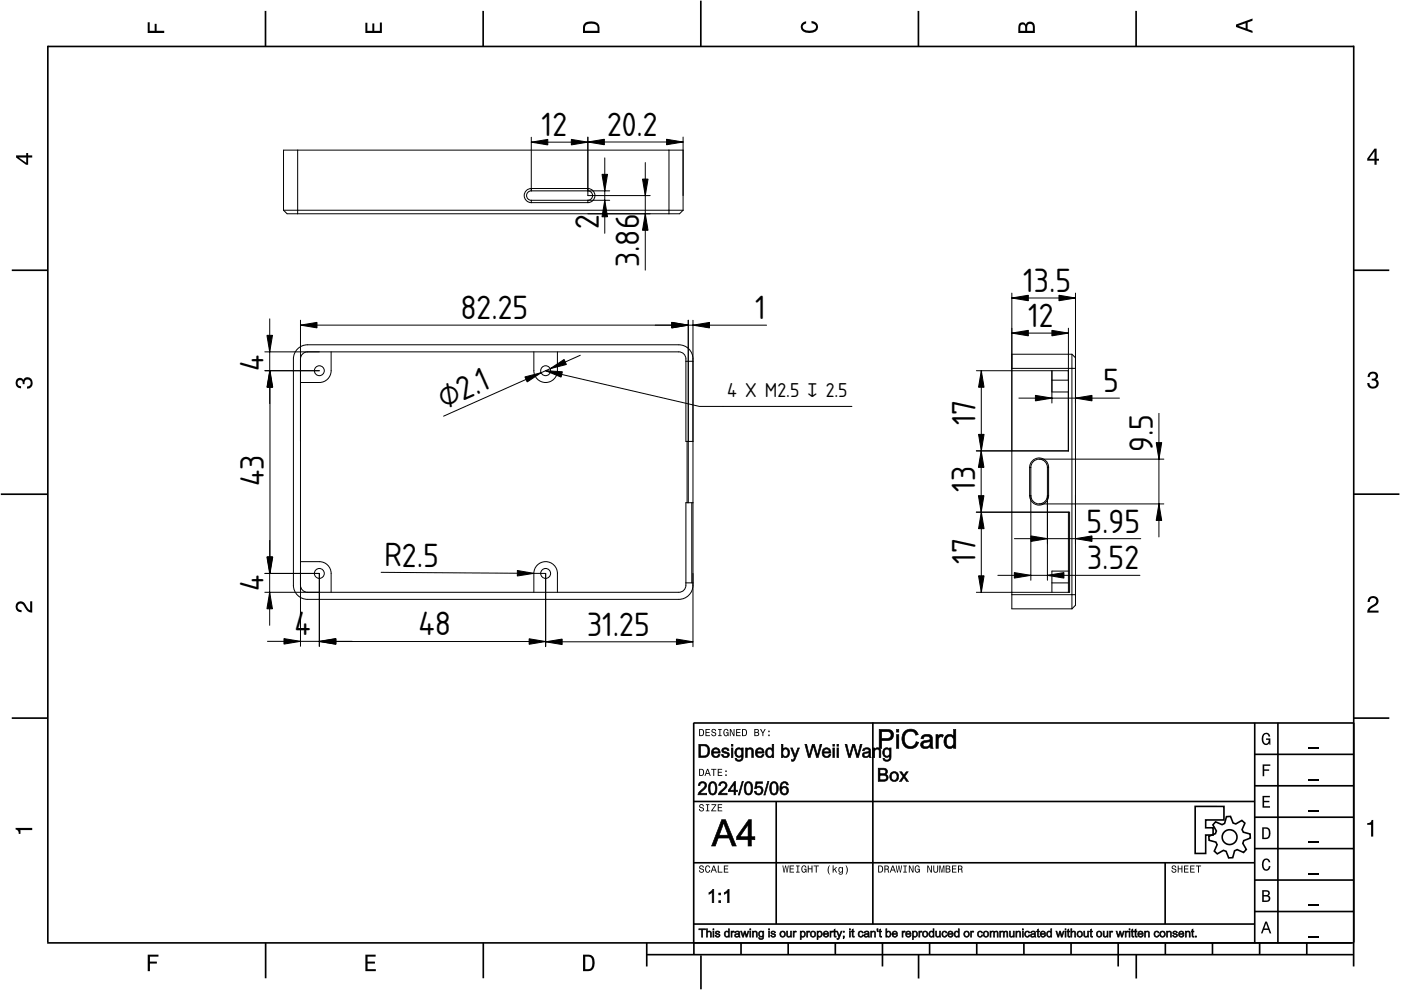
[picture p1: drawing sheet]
<svg xmlns="http://www.w3.org/2000/svg" width="297mm" height="210mm" viewBox="0 0 297 210" stroke-linecap="round" stroke-linejoin="round" font-family="sans-serif">
<defs><g id="words">
<g font-size="6.7">
<text x="114.8" y="28.9">12</text>
<text x="128.7" y="28.8">20.2</text>
<text x="127" y="48.5" transform="rotate(-90 127 48.5)">2</text>
<text x="135.5" y="56.6" transform="rotate(-90 135.5 56.6)">3.86</text>
<text x="216.9" y="61.9">13.5</text>
<text x="97.6" y="67.6">82.25</text>
<text x="160.1" y="67.7">1</text>
<text x="218" y="69.4">12</text>
<text x="55.9" y="78.6" transform="rotate(-90 55.9 78.6)">4</text>
<text x="233.9" y="83.1">5</text>
<text x="94.1" y="86.8" transform="rotate(-24 94.1 86.8)">⌀2.1</text>
<text x="206.8" y="90.2" transform="rotate(-90 206.8 90.2)">17</text>
<text x="244.5" y="95.8" transform="rotate(-90 244.5 95.8)">9.5</text>
<text x="56" y="103.1" transform="rotate(-90 56 103.1)">43</text>
<text x="206.7" y="104.3" transform="rotate(-90 206.7 104.3)">13</text>
<text x="230.4" y="112.9">5.95</text>
<text x="206.8" y="119.5" transform="rotate(-90 206.8 119.5)">17</text>
<text x="55.9" y="125.2" transform="rotate(-90 55.9 125.2)">4</text>
<text x="81.4" y="120.1">R2.5</text>
<text x="230.5" y="120.7">3.52</text>
<text x="62.5" y="134.7">4</text>
<text x="88.7" y="134.7">48</text>
<text x="124.5" y="134.8">31.25</text>
</g>
<text font-size="4" x="154.2" y="84.1">4 X M2.5 ↧ 2.5</text>
</g></defs>
<g fill="none" stroke="#000" stroke-width=".35">
<path d="M10.1 9.9h277M10.1 9.7v190.1M56.3 2.3v7.5M102.4 2.3v7.5M148.6 .1v9.8M194.7 2.3v7.5M240.9 2.3v7.5M287 9.7v195.2M2.5 57.3h7.5M287.1 57.3h7.5M.2 104.8h10M287 104.8h9.7"/>
<path d="M2.5 152.3h7.5M147 153.3h140.1M147.1 153.3v46.7M185.1 153.2v42.8M266 159.9h21M266 153.3v46.7M270.9 153.3v46.7M287.1 152.3h7.5M147 169.9h119M164.6 169.9v26M266 179.9h21M266 173.3h21"/>
<path d="M266 166.6h21M10 199.9h277.1M56.3 199.9v7.5M102.5 199.9v7.5M137.1 199.9v5M147 195.9h119M147 182.9h119M147.1 199.9v2.5M157.1 199.9v2.5M167.1 199.9v2.5M177.1 199.9v2.5M187.1 199.9v5"/>
<path d="M197.1 199.9v2.5M207.1 199.9v2.5M217.1 199.9v2.5M227.1 199.9v2.5M237.1 199.9v5M247 182.9v13M247.1 199.9v2.5M257.1 199.9v2.5M266 193.3h21M266 186.6h21M267.1 199.9v2.5M277.1 199.9v2.5"/>
<path d="M137.1 202.4h150M148.6 202.6v7.2M194.8 202.4v5.1M240.9 202.4v5.1"/>
</g>
<g fill="#000">
<path d="M31.3 4.7h.4v1.8h1.1v-1.4h.4v1.4h1.6v.5h-3.5z" fill-rule="evenodd"/>
<path d="M77.5 4.8h.4v1.7h1v-1.5h.5v1.5h1.1v-1.7h.5v2.2h-3.5z" fill-rule="evenodd"/>
<path d="M124 4.9a2.19 2.19 0 0 0-.4 2.1h3.5v-1.2a1.42 1.42 0 0 0-1.7-1.3zM124.3 5.2a2.14 2.14 0 0 1 2.3 .3l.1 1h-2.7l.1-1z" fill-rule="evenodd"/>
<path d="M170.1 4.9l.8-.4v.5a.7 .7 0 0 0-.7 .5 .7 .7 0 0 0 .3 .8 1.69 1.69 0 0 0 2.5-.6 .9 .9 0 0 0-.9-.8v-.5a1.24 1.24 0 0 1 1.3 1.1 1.24 1.24 0 0 1-1 1.4 2.22 2.22 0 0 1-2.5-.7l-.1-.5z" fill-rule="evenodd"/>
<path d="M216.1 5l-.2 .8v1.2h3.5v-1.3a.98 .98 0 0 0-.7-1.1 .98 .98 0 0 0-1.2 .6 .84 .84 0 0 0-1.4-.2zM216.4 5.3a.54 .54 0 0 1 .7-.1 .54 .54 0 0 1 .3 .6v.7h-1.1zM217.9 5.2a.62 .62 0 0 1 .7-.1 .62 .62 0 0 1 .4 .6v.8h-1.2z" fill-rule="evenodd"/>
<path d="M262.1 5.2v.5l3.5 1.3v-.5l-1.1-.3v-1.4l1.1-.4v-.5zM262.6 5.5l1.5-.6v1.1z" fill-rule="evenodd"/>
<path d="M3.4 32.9v.5l2.1 1.5h.5v-1.5h.8v-.5h-.8v-.5h-.4v.5zM4 33.4h1.6v1.1z" fill-rule="evenodd"/>
<path d="M291.4 31.5l-1.5 2.1v.5h1.5v.8h.5v-.8h.5v-.4h-.5v-2.2zM291.4 32.1v1.6h-1.1z" fill-rule="evenodd"/>
<path d="M3.6 80.4a.86 .86 0 0 1 1.4 .1 1.06 1.06 0 0 1 1.2-.5 1.06 1.06 0 0 1 .7 1.2 1.1 1.1 0 0 1-1.2 1.2v-.5a.71 .71 0 0 0 .8-.9 .71 .71 0 0 0-1.3-.1v.6h-.4a.61 .61 0 0 0-.3-.8 .61 .61 0 0 0-.8 .2 .61 .61 0 0 0 .2 .8l.6 .2v.4a1.15 1.15 0 0 1-1.2-.6 1.15 1.15 0 0 1 .3-1.3z" fill-rule="evenodd"/>
<path d="M290.3 79.1a1.08 1.08 0 0 1 1.3-.2 1.08 1.08 0 0 1 .5 1.3l-.4 .2a1.06 1.06 0 0 1 .6 1.3 1.06 1.06 0 0 1-1.2 .7 1.1 1.1 0 0 1-1.2-1.2h.4a.71 .71 0 0 0 1 .8 .71 .71 0 0 0 .1-1.3h-.6v-.4a.61 .61 0 0 0 .8-.3 .61 .61 0 0 0-.2-.8 .61 .61 0 0 0-.8 .2l-.2 .5h-.4z" fill-rule="evenodd"/>
<path d="M3.6 127.8a1.22 1.22 0 0 1 2 .7l.4 .6 .4 .3v-1.9h.4v2.4a1.8 1.8 0 0 1-1.7-1.4 .71 .71 0 0 0-.9-.5 .71 .71 0 0 0-.5 .8 .71 .71 0 0 0 .9 .6v.4a1.18 1.18 0 0 1-1.2-.6 1.18 1.18 0 0 1 .2-1.4z" fill-rule="evenodd"/>
<path d="M290.3 126.7a1.18 1.18 0 0 1 1.9 .3 1.18 1.18 0 0 1-1 1.7l-.5 .3-.3 .5h1.9v.4h-2.4a1.8 1.8 0 0 1 1.4-1.7 .71 .71 0 0 0 .5-.9 .71 .71 0 0 0-.9-.5 .71 .71 0 0 0-.5 .8h-.4z" fill-rule="evenodd"/>
<path d="M148.2 154.6v1.5h.5a.77 .77 0 0 0 .6-.8 .77 .77 0 0 0-.6-.7zM148.4 154.8a.58 .58 0 0 1 .7 .5 .58 .58 0 0 1-.7 .6zM149.6 154.6v1.5h.9v-.2h-.7v-.5h.6v-.2h-.6v-.4h.7v-.2zM151 154.7a.53 .53 0 0 0 0 .6 .53 .53 0 0 0 .6 .2 .32 .32 0 0 1-.3 .5 .32 .32 0 0 1-.3-.4h-.2a.5 .5 0 0 0 .7 .5 .5 .5 0 0 0 .1-.8l-.4-.1a.28 .28 0 0 1-.1-.4 .28 .28 0 0 1 .4-.1 .28 .28 0 0 1 .1 .3h.2a.51 .51 0 0 0-.3-.4 .51 .51 0 0 0-.5 .1zM152.3 154.6v.2h.2v1.1h-.2v.2h.7v-.2h-.3v-1.1h.3v-.2zM153.5 154.7a.81 .81 0 0 0 .5 1.4l.3-.2 .2 .2v-.8h-.6v.1h.4l-.2 .5a.6 .6 0 0 1-.5-.6 .6 .6 0 0 1 .4-.6l.2 .3h.3l-.2-.3a.53 .53 0 0 0-.8 0zM154.7 154.6v1.5h.2v-1.3l.6 1.3h.2v-1.5h-.2v1.2l-.5-1.2zM156.1 154.6v1.5h.9v-.2h-.7v-.5h.6v-.2h-.6v-.4h.7v-.2zM157.3 154.6v1.5h.5a.77 .77 0 0 0 .6-.8 .77 .77 0 0 0-.6-.7zM157.5 154.8a.57 .57 0 0 1 .7 .5 .57 .57 0 0 1-.7 .6zM159.9 154.6v1.5h.6a.42 .42 0 0 0 .5-.3 .42 .42 0 0 0-.3-.5l.2-.2-.1-.4zM160.1 154.8h.3a.23 .23 0 0 1 .3 .2 .23 .23 0 0 1-.3 .2h-.3zM160.1 155.4h.4a.26 .26 0 0 1 .3 .2 .26 .26 0 0 1-.3 .3h-.4zM161.1 154.6l.5 .9v.6h.2v-.6l.5-.9h-.2l-.4 .7-.3-.7zM162.9 155.8v.3h.3v-.3zM162.9 154.9v.3h.3v-.3z" fill-rule="evenodd"/>
<path d="M267.8 155.7a.85 .85 0 0 1 .9-.3 .85 .85 0 0 1 .6 .8h-.3l-.1-.3a.49 .49 0 0 0-.4-.3 .49 .49 0 0 0-.5 .3 1.2 1.2 0 0 0 .4 1.8 .66 .66 0 0 0 .6-.8h-.6v-.3h.9v1.3h-.1l-.1-.3-.3 .3a.85 .85 0 0 1-1.2-.7v-1.1z" fill-rule="evenodd"/>
<path d="M3.3 175.5h3.5v.5h-2.5v.8h-.3a.77 .77 0 0 0-.7-.9z" fill-rule="evenodd"/>
<path d="M148.4 170.6a.53 .53 0 0 0 0 .6 .53 .53 0 0 0 .6 .2 .32 .32 0 0 1-.3 .5 .32 .32 0 0 1-.3-.4h-.2a.5 .5 0 0 0 .7 .6 .5 .5 0 0 0 .1-.9l-.4-.1a.28 .28 0 0 1-.1-.4 .28 .28 0 0 1 .4-.1 .28 .28 0 0 1 .1 .4h.2a.51 .51 0 0 0-.3-.5 .51 .51 0 0 0-.5 .1zM149.7 170.5v.2h.2v1.1h-.2v.2h.7v-.2h-.3v-1.1h.3v-.2zM150.8 170.5v.2h.8l-.8 1.3h1.1v-.2h-.9l.9-1.3zM152.2 170.5v1.5h.9v-.2h-.7v-.5h.6v-.1h-.6v-.5h.7v-.2z" fill-rule="evenodd"/>
<path d="M148.2 163v1.5h.5a.77 .77 0 0 0 .6-.7 .77 .77 0 0 0-.6-.8zM148.4 163.2a.58 .58 0 0 1 .7 .6 .58 .58 0 0 1-.7 .5zM149.9 163l-.5 1.5h.2l.1-.4h.6l.2 .4h.2l-.6-1.5zM150 163.2l.3 .7h-.5zM150.8 163v.2h.4v1.3h.2v-1.3h.5v-.2zM152.2 163v1.5h.9v-.2h-.7v-.5h.6v-.2h-.6v-.4h.7v-.2zM153.8 164.2v.3h.3v-.3zM153.8 163.4v.3h.3v-.3z" fill-rule="evenodd"/>
<path d="M267.7 168.7h1.5v.3h-1.2v.8h1.1v.3h-1.1v.8h1.3v.3h-1.6z" fill-rule="evenodd"/>
<path d="M267.7 162.1h1.6v.3h-1.3v.7h1.1v.3h-1.1v1.2h-.3z" fill-rule="evenodd"/>
<path d="M267.6 175.4v2.5h.8a1.37 1.37 0 0 0 .7-2.2 1.56 1.56 0 0 0-1.5-.3zM267.9 175.7a.98 .98 0 0 1 1.2 .7 .98 .98 0 0 1-.7 1.2h-.5z" fill-rule="evenodd"/>
<path d="M289.9 174.5a.77 .77 0 0 0 .9-.7h.4v3.6h-.5v-2.5h-.8z" fill-rule="evenodd"/>
<path d="M148.4 183.6a.53 .53 0 0 0 0 .6 .53 .53 0 0 0 .6 .2 .32 .32 0 0 1-.3 .5 .32 .32 0 0 1-.3-.4h-.2a.5 .5 0 0 0 .7 .6 .5 .5 0 0 0 .1-.9l-.4-.1a.28 .28 0 0 1-.1-.4 .28 .28 0 0 1 .4-.1 .28 .28 0 0 1 .1 .4h.2a.51 .51 0 0 0-.3-.5 .51 .51 0 0 0-.5 .1zM149.6 183.7l-.1 .2a.67 .67 0 0 0 .1 .9 .67 .67 0 0 0 .8 .1l.2-.4h-.2l-.2 .3a.6 .6 0 0 1-.5-.5 .6 .6 0 0 1 .5-.6l.2 .3h.2l-.2-.4a.5 .5 0 0 0-.8 .1zM151.2 183.5l-.5 1.5h.2l.1-.4h.6l.2 .4h.2l-.6-1.5zM151.3 183.7l.3 .7h-.5zM152.2 183.5v1.5h1v-.2h-.8v-1.3zM153.5 183.5v1.5h.9v-.2h-.7v-.5h.6v-.2h-.6v-.4h.7v-.2z" fill-rule="evenodd"/>
<path d="M165.9 183.5l.2 1.5h.2l.3-1.3 .2 1.3h.2l.2-1.5h-.1l-.2 1.3-.2-1.3h-.2l-.2 1.3-.2-1.3zM167.4 183.5v1.5h1v-.2h-.8v-.5h.7v-.2h-.7v-.4h.7v-.2zM168.8 183.5v.2h.3v1.1h-.3v.2h.7v-.2h-.2v-1.1h.2v-.2zM170 183.7a.82 .82 0 0 0 .6 1.3l.3-.2 .1 .2v-.8h-.5v.2h.3l-.2 .4a.6 .6 0 0 1-.5-.5 .6 .6 0 0 1 .5-.6l.2 .3h.2l-.2-.4a.53 .53 0 0 0-.8 .1zM171.3 183.5v1.5h.2v-.7h.6v.7h.2v-1.5h-.2v.6h-.6v-.6zM172.5 183.5v.2h.5v1.3h.2v-1.3h.4v-.2zM175.8 183.5a1.35 1.35 0 0 0 .2 1.9 1.84 1.84 0 0 1 0-1.9zM176.5 183.5v1.5h.2v-.4l.2-.2 .4 .6h.2l-.4-.7 .4-.5h-.2l-.6 .6v-.9zM177.9 184a.59 .59 0 0 0-.2 .7 .59 .59 0 0 0 .7 .3l.1-.2a.31 .31 0 0 1-.1 .5 .31 .31 0 0 1-.4-.2h-.2a.47 .47 0 0 0 .5 .4 .47 .47 0 0 0 .4-.5v-1.2h-.2v.2l-.3-.2zM178 184.1l.1-.1a.42 .42 0 0 1 .4 .4 .42 .42 0 0 1-.4 .5l-.1-.3zM179.3 183.5a1.85 1.85 0 0 1 0 1.9 1.22 1.22 0 0 0 0-1.9z" fill-rule="evenodd"/>
<path d="M186.2 183.5v1.5h.5a.77 .77 0 0 0 .6-.7 .77 .77 0 0 0-.6-.8zM186.4 183.7a.58 .58 0 0 1 .6 .6 .58 .58 0 0 1-.6 .5zM187.5 183.5v1.5h.2v-.6a.45 .45 0 0 1 .5 .1 .45 .45 0 0 1 .1 .5h.2l-.2-.7a.42 .42 0 0 0 .1-.5 .42 .42 0 0 0-.4-.3zM187.7 183.7h.3a.26 .26 0 0 1 .3 .2 .26 .26 0 0 1-.4 .3h-.2zM189.2 183.5l-.6 1.5h.2l.2-.4h.6l.1 .4h.2l-.5-1.5zM189.3 183.7l.2 .7h-.4zM189.9 183.5l.3 1.5h.2l.2-1.3 .2 1.3h.2l.3-1.5h-.2l-.2 1.3-.2-1.3h-.2l-.2 1.3-.2-1.3zM191.5 183.5v.2h.3v1.1h-.3v.2h.8v-.2h-.3v-1.1h.3v-.2zM192.7 183.5v1.5h.2v-1.2l.6 1.2h.2v-1.5h-.2v1.2l-.6-1.2zM194.1 183.7a.81 .81 0 0 0 .5 1.3l.3-.2 .1 .2v-.8h-.5v.2h.3l-.2 .4a.6 .6 0 0 1-.5-.5 .6 .6 0 0 1 .5-.6l.2 .3h.2l-.2-.4a.53 .53 0 0 0-.7 .1zM196.6 183.5v1.5h.2v-1.2l.6 1.2h.2v-1.5h-.2v1.2l-.6-1.2zM197.9 183.5v.9a.52 .52 0 0 0 .5 .6 .52 .52 0 0 0 .5-.6v-.9h-.2v.9a.33 .33 0 0 1-.3 .5 .33 .33 0 0 1-.3-.5v-.9zM199.2 183.5v1.5h.1v-1.4l.3 1.4h.2l.3-1.4v1.4h.1v-1.5h-.2l-.3 1.3-.3-1.3zM200.5 183.5v1.5h.6a.42 .42 0 0 0 .4-.3 .42 .42 0 0 0-.2-.5l.2-.2-.1-.4zM200.7 183.7h.3a.23 .23 0 0 1 .3 .2 .23 .23 0 0 1-.3 .2h-.3zM200.7 184.3h.3a.26 .26 0 0 1 .3 .3 .26 .26 0 0 1-.3 .2h-.3zM201.8 183.5v1.5h1v-.2h-.8v-.5h.7v-.2h-.7v-.4h.8v-.2zM203.1 183.5v1.5h.2v-.6a.45 .45 0 0 1 .5 .1 .45 .45 0 0 1 .1 .5h.2l-.2-.7a.42 .42 0 0 0 .1-.5 .42 .42 0 0 0-.4-.3zM203.3 183.7h.3a.26 .26 0 0 1 .3 .2 .26 .26 0 0 1-.4 .3h-.2z" fill-rule="evenodd"/>
<path d="M248.5 183.6a.53 .53 0 0 0 0 .6 .53 .53 0 0 0 .6 .2 .32 .32 0 0 1-.2 .5 .32 .32 0 0 1-.3-.4h-.2a.5 .5 0 0 0 .6 .6 .5 .5 0 0 0 .2-.9l-.4-.1a.28 .28 0 0 1-.1-.4 .28 .28 0 0 1 .3-.1 .28 .28 0 0 1 .2 .4h.2a.51 .51 0 0 0-.3-.5 .51 .51 0 0 0-.6 .1zM249.7 183.5v1.5h.2v-.7h.6v.7h.2v-1.5h-.2v.6h-.6v-.6zM251 183.5v1.5h1v-.2h-.8v-.5h.7v-.2h-.7v-.4h.8v-.2zM252.3 183.5v1.5h1v-.2h-.8v-.5h.7v-.2h-.7v-.4h.8v-.2zM253.5 183.5v.2h.5v1.3h.2v-1.3h.5v-.2z" fill-rule="evenodd"/>
<path d="M268.3 195.4l-1 2.5h.4l.2-.7h1l.3 .7h.3l-.9-2.5zM268.4 195.8l.4 1.1h-.7z" fill-rule="evenodd"/>
<path d="M267.6 188.7v2.5h1a.7 .7 0 0 0 .7-.5 .7 .7 0 0 0-.4-.8 .61 .61 0 0 0 .3-.8 .61 .61 0 0 0-.7-.4zM267.9 189h.6a.38 .38 0 0 1 .4 .4 .38 .38 0 0 1-.5 .4h-.5zM267.9 190.1h.6a.44 .44 0 0 1 .5 .4 .44 .44 0 0 1-.5 .4h-.6z" fill-rule="evenodd"/>
<path d="M267.8 182.3a.85 .85 0 0 1 .9-.3 .85 .85 0 0 1 .6 .8h-.3l-.1-.2a.47 .47 0 0 0-.4-.3 .47 .47 0 0 0-.4 .3 1.21 1.21 0 0 0 .4 1.7 .64 .64 0 0 0 .5-.7h.4a.89 .89 0 0 1-.8 1 .89 .89 0 0 1-1-.7v-1.1z" fill-rule="evenodd"/>
<path d="M31.3 202.4h2.3v.4h-1.8v1.1h1.5v.4h-1.5v1.6h-.5z" fill-rule="evenodd"/>
<path d="M77.5 202.4h2.1v.4h-1.7v1.1h1.6v.4h-1.6v1.2h1.8v.4h-2.2z" fill-rule="evenodd"/>
<path d="M123.6 202.4v3.5h1.2a1.42 1.42 0 0 0 1.3-1.7 1.38 1.38 0 0 0-1.3-1.8zM124.1 202.8l1 .1a1.89 1.89 0 0 1 0 2.5l-1 .1z" fill-rule="evenodd"/>
</g>
<path d="M277.3 158.6h2.2M277.3 178.6h2.2M277.3 172h2.2M277.3 165.3h2.2M277.3 198.6h2.2M277.3 192h2.2M277.3 185.3h2.2" fill="none" stroke="#000" stroke-width=".25"/>
<g fill="#000">
<path d="M186.3 154.6l2.2 .1a1.19 1.19 0 0 1 1.1 1.3 1.19 1.19 0 0 1-1.2 1.1l-1.5-.1 .1 1.7h-.7zM186.4 154.7v4h.5v-1.7h1.1a1.16 1.16 0 0 0 1.4-1.2 1.16 1.16 0 0 0-1.5-1.1zM186.9 155.1v1.4a2.42 2.42 0 0 0 1.8-.2 .74 .74 0 0 0-.3-1.1zM186.9 155.1h1.1a.81 .81 0 0 1 1 .7 .81 .81 0 0 1-1 .8h-1.1zM190 154.6h.6v.7h-.6zM190.1 154.7v.5h.5v-.5zM190 155.7h.6v3h-.6zM190.1 155.8v2.9h.5v-2.9zM191.7 155.1a1.73 1.73 0 0 1 1.7-.6 1.73 1.73 0 0 1 1.3 1.3l-.5 .1a1.23 1.23 0 0 0-1.5-.7 1.23 1.23 0 0 0-.9 1.4 1.21 1.21 0 0 0 .9 1.6 1.21 1.21 0 0 0 1.5-1l.6 .1a1.84 1.84 0 0 1-2.2 1.4 1.84 1.84 0 0 1-1.4-2.1l.1-.8zM191.9 155.1a2.13 2.13 0 0 0 .9 3.5 1.72 1.72 0 0 0 2-1.2l-.6-.1a1.3 1.3 0 0 1-1.6 1 1.3 1.3 0 0 1-.9-1.7 1.32 1.32 0 0 1 .9-1.5 1.32 1.32 0 0 1 1.6 .8l.5-.1a1.73 1.73 0 0 0-2.8-.7zM195.5 155.9a1.4 1.4 0 0 1 2.2 .4l.1 1.8 .2 .6h-.7l-.1-.4a1.2 1.2 0 0 1-1.2 .5 1.2 1.2 0 0 1-.9-.9 1.64 1.64 0 0 1 1.9-1.1h.2a.75 .75 0 0 0-.7-.6 .75 .75 0 0 0-.8 .5l-.5-.1zM195.6 156l-.3 .6 .4 .1a.74 .74 0 0 1 .6-.7 .74 .74 0 0 1 .8 .3v-.1a.39 .39 0 0 1 .2 .4 .39 .39 0 0 1-.3 .3l-1.1 .2a.9 .9 0 0 0-.6 1.2 1.33 1.33 0 0 0 2-.1v.5h.5l-.2-.6 .1-1.8a1.39 1.39 0 0 0-2.1-.3zM195.9 157.6l-.1 .1a.6 .6 0 0 0 .5 .6 .6 .6 0 0 0 .7-.3l.2-.8zM195.8 157.5l1.4-.4a.85 .85 0 0 1-.4 1.2 .85 .85 0 0 1-1.2-.4zM198.4 155.7h.5v.5a.67 .67 0 0 1 .5-.6 .67 .67 0 0 1 .7 .3l-.2 .5a.56 .56 0 0 0-.9 .2v2.1h-.6zM198.4 155.8v2.9h.5v-1.6a.67 .67 0 0 1 .2-.7 .67 .67 0 0 1 .7-.1l.2-.4a.74 .74 0 0 0-1.1 .3h-.1l.1-.4zM200.5 156a1.04 1.04 0 0 1 1.7 .1l-.1-1.5h.6v4.1h-.6l.1-.4a1.06 1.06 0 0 1-1.8-.1 1.99 1.99 0 0 1 .1-2.2zM200.6 156.1a1.48 1.48 0 0 0-.3 1.6 1.48 1.48 0 0 0 1.4 .9l.6-.5-.1 .6h.4v-4h-.4v1.6a1.02 1.02 0 0 0-1.6-.2zM200.9 156.4a1.19 1.19 0 0 0 .5 1.9 1.12 1.12 0 0 0 .7-1.1 1.12 1.12 0 0 0-.7-1zM200.8 156.3a.88 .88 0 0 1 1.1-.1 .88 .88 0 0 1 .4 1.1 .89 .89 0 0 1-.9 1.1 .89 .89 0 0 1-.8-1.2z"/>
<path d="M186.4 154.7h1.5a1.23 1.23 0 0 1 1.6 1.1 1.23 1.23 0 0 1-1.5 1.2h-1.1v1.7h-.5zM186.9 155.1v1.5a2.46 2.46 0 0 0 1.8-.2 .74 .74 0 0 0 .1-.9 .74 .74 0 0 0-.8-.4zM190.1 154.7h.5v.5h-.5zM190.1 155.8h.5v2.9h-.5zM191.7 155.1a1.75 1.75 0 0 1 3 .7l-.5 .1a1.26 1.26 0 0 0-1.6-.8 1.26 1.26 0 0 0-.8 1.5 1.27 1.27 0 0 0 .9 1.6 1.27 1.27 0 0 0 1.5-.9l.6 .1a1.84 1.84 0 0 1-2.3 1.2 1.84 1.84 0 0 1-1.3-2.3zM195.6 156a1.4 1.4 0 0 1 2.1 .3l.1 2.4h-.5l-.1-.4a1.19 1.19 0 0 1-2-.4 1.19 1.19 0 0 1 1.5-1h.3a.41 .41 0 0 0 .2-.5 .41 .41 0 0 0-.5-.3l-.7 .1-.3 .5-.4-.1zM195.8 157.6a.54 .54 0 0 0 .1 .7 .54 .54 0 0 0 .7 0 .89 .89 0 0 0 .6-1.1zM198.4 155.8h.5v.4a.7 .7 0 0 1 1.1-.3l-.2 .4a.64 .64 0 0 0-.7 .1 .64 .64 0 0 0-.2 .7v1.6h-.5zM200.5 156a1.07 1.07 0 0 1 1.7 .1v-1.4h.4v4h-.4v-.4a1.25 1.25 0 0 1-1.6 .2 1.25 1.25 0 0 1-.5-1.6zM200.9 156.4a1.25 1.25 0 0 0 .5 1.9 1.18 1.18 0 0 0 .8-1.1 1.18 1.18 0 0 0-.8-1.1z"/>
<path d="M148.1 157.7l1.4 .1 .5 .3a1.35 1.35 0 0 1 .5 1.5 1.2 1.2 0 0 1-1.3 1.1h-1.1zM148.2 157.8v2.8l1-.1a1.41 1.41 0 0 0 1.2-.9 1.41 1.41 0 0 0-.4-1.5l-.5-.2zM148.5 158.1v2.2l.6-.1a1.06 1.06 0 0 0 .9-.8 1.06 1.06 0 0 0-.4-1.1zM148.5 158.1h.8a1.17 1.17 0 0 1 .9 1.1 1.17 1.17 0 0 1-.9 1.1h-.8zM151 158.8a.98 .98 0 0 1 1.3-.2 .98 .98 0 0 1 .4 1.1h-1.5a.55 .55 0 0 0 .5 .6 .55 .55 0 0 0 .6-.4h.4a.94 .94 0 0 1-.8 .9 .94 .94 0 0 1-1-.6l-.1-.9zM151.1 158.9a.98 .98 0 0 0 0 1.4 .98 .98 0 0 0 1.4 0l.2-.3h-.4a.6 .6 0 0 1-.7 .4 .6 .6 0 0 1-.4-.8l1.5 .1a1.17 1.17 0 0 0-.9-1.1zM151.4 159l-.2 .4h1.1a.57 .57 0 0 0-.9-.4zM151.3 158.9l.5-.1 .3 .1 .3 .6h-1.3zM153.1 158.7l.2-.1a.8 .8 0 0 1 1.3 .6h-.4a.41 .41 0 0 0-.3-.3 .41 .41 0 0 0-.5 .3l.4 .2a.7 .7 0 0 1 .9 .6 .7 .7 0 0 1-.9 .7 .71 .71 0 0 1-.8-.8h.3a.5 .5 0 0 0 .4 .4 .5 .5 0 0 0 .5-.3v-.1h-.2a.94 .94 0 0 1-1-.9zM153.2 158.8a.58 .58 0 0 0 0 .7 .58 .58 0 0 0 .7 .2l.2 .1a.33 .33 0 0 1 .3 .3 .33 .33 0 0 1-.3 .3h-.3a.44 .44 0 0 1-.5-.5l-.3 .1a.82 .82 0 0 0 .8 .6 .82 .82 0 0 0 .8-.7l-.3-.3-1-.4a.45 .45 0 0 1 .4-.5 .45 .45 0 0 1 .5 .4h.4a.88 .88 0 0 0-1.4-.3zM155 157.7h.5v.6h-.5zM155.1 157.8v.4h.3v-.4zM155 158.5h.5v2.2h-.5zM155.1 158.6v2h.3v-2zM156 158.7a.77 .77 0 0 1 1.3 .1l-.1-.3h.4v1.8a.94 .94 0 0 1-.7 1.2 .94 .94 0 0 1-1.1-.8l.4 .1a.5 .5 0 0 0 .5 .3 .5 .5 0 0 0 .5-.3v-.5a.86 .86 0 0 1-1 .3 .86 .86 0 0 1-.5-1zM156.1 158.8a.91 .91 0 0 0-.2 1.3 .91 .91 0 0 0 1.3 .2l.1-.1v.1a.62 .62 0 0 1-.2 .8 .62 .62 0 0 1-.8-.1l-.1-.2h-.3a.85 .85 0 0 0 1 .5 .85 .85 0 0 0 .6-1l.1-1.7h-.3v.4a.75 .75 0 0 0-1.2-.2zM156.3 159a.63 .63 0 0 0-.1 .9 .63 .63 0 0 0 .8 .2 .63 .63 0 0 0 .2-.8 .63 .63 0 0 0-.9-.3zM156.2 159a.77 .77 0 0 1 1.2 .4 .77 .77 0 0 1-.7 1 .85 .85 0 0 1-.5-1.4zM158 158.5h.5l-.1 .4a.75 .75 0 0 1 .9-.4 .75 .75 0 0 1 .5 .9v1.3h-.5v-1.3a.44 .44 0 0 0-.5-.5 .44 .44 0 0 0-.3 .6v1.2h-.5zM158.1 158.6v2h.3v-1.1a.56 .56 0 0 1 .4-.7 .56 .56 0 0 1 .6 .6v1.2h.3v-1.6a.75 .75 0 0 0-.7-.4 .75 .75 0 0 0-.7 .5l.1-.5zM160.4 158.8a.98 .98 0 0 1 1.2-.2 .98 .98 0 0 1 .4 1.1h-1.4a.55 .55 0 0 0 .4 .6 .55 .55 0 0 0 .6-.4h.4a.94 .94 0 0 1-.8 .9 .94 .94 0 0 1-1-.6l-.1-.9zM160.4 158.9a.98 .98 0 0 0 0 1.4 .98 .98 0 0 0 1.4 0l.2-.3h-.4a.6 .6 0 0 1-.7 .4 .6 .6 0 0 1-.4-.8l1.5 .1a1.17 1.17 0 0 0-.9-1.1zM160.7 159l-.2 .4h1.1a.57 .57 0 0 0-.9-.4zM160.6 158.9l.5-.1 .3 .1 .3 .6h-1.3zM162.5 158.7a.73 .73 0 0 1 1.2 .1l-.1-1.1h.5v3h-.4v-.4a.74 .74 0 0 1-1.3 0 1.41 1.41 0 0 1 .1-1.6zM162.6 158.8a.97 .97 0 0 0-.2 1.2 .97 .97 0 0 0 1.1 .5l.3-.4-.1 .5h.3v-2.8h-.3l.1 1.2a.7 .7 0 0 0-1.2-.2zM162.8 159a.73 .73 0 0 0-.1 .8 .73 .73 0 0 0 .7 .5 .73 .73 0 0 0 .3-.8 .73 .73 0 0 0-.7-.6zM162.7 159a.69 .69 0 0 1 1 0 .69 .69 0 0 1 .1 .9 .62 .62 0 0 1-.8 .5 .62 .62 0 0 1-.4-.8zM165.6 157.7h.5l-.1 1.1a.81 .81 0 0 1 .9-.3 .81 .81 0 0 1 .6 .8 .95 .95 0 0 1-.4 1.2 .95 .95 0 0 1-1.2-.1l.1-.1v.4h-.4zM165.7 157.8v2.8h.3l-.1-.5a.81 .81 0 0 0 1.1 .4 .81 .81 0 0 0 .3-1.1 .74 .74 0 0 0-.5-.8 .74 .74 0 0 0-.9 .4l.1-1.2zM166.2 159.1a.7 .7 0 0 0-.2 .7 .7 .7 0 0 0 .7 .5 .72 .72 0 0 0 .3-.8 .72 .72 0 0 0-.7-.6zM166.1 159a.67 .67 0 0 1 .9-.1 .67 .67 0 0 1 .1 .9 .54 .54 0 0 1-.4 .6 .54 .54 0 0 1-.6-.3l-.2-.5zM167.5 158.5h.6l.5 1.7 .5-1.7h.5l-1.1 2.6a.49 .49 0 0 1-.7 .3l-.1-.4 .6-.1 .1-.3zM167.6 158.6l.9 2-.3 .5h-.4v.3l.4-.1 .3-.3 1-2.4h-.4l-.5 1.6h-.1l-.5-1.6zM170.6 157.7h.5l.5 2.5 .6-2.5h.5l.6 2.5 .5-2.5h.5l-.8 3h-.4l-.7-2.6-.6 2.6h-.5zM170.7 157.8l.7 2.8h.4l.6-2.5h.1l.6 2.5h.4l.7-2.8h-.3l-.5 2.4h-.2l-.5-2.4h-.5l-.6 2.4h-.1l-.5-2.4zM174.5 158.8a.98 .98 0 0 1 1.2-.2 .98 .98 0 0 1 .5 1.1h-1.5a.55 .55 0 0 0 .5 .6 .55 .55 0 0 0 .6-.4h.4a.94 .94 0 0 1-.8 .9 .94 .94 0 0 1-1-.6l-.1-.9zM174.6 158.9a.98 .98 0 0 0-.1 1.4 .98 .98 0 0 0 1.4 0l.3-.3h-.4a.6 .6 0 0 1-.8 .4 .6 .6 0 0 1-.3-.8l1.5 .1a1.17 1.17 0 0 0-1-1.1zM174.9 159l-.2 .4h1.1a.57 .57 0 0 0-.9-.4zM174.8 158.9l.4-.1 .4 .1 .3 .6h-1.3zM176.5 157.7h.5v.6h-.5zM176.6 157.8v.4h.3v-.4zM176.5 158.5h.5v2.2h-.5zM176.6 158.6v2h.3v-2zM177.4 157.7h.5v.6h-.5zM177.4 157.8v.4h.4v-.4zM177.4 158.5h.5v2.2h-.5zM177.4 158.6v2h.4v-2zM179.1 157.7h.5l.5 2.5 .6-2.5h.6l.5 2.5 .5-2.5h.6l-.8 3h-.5l-.6-2.6-.7 2.6h-.4zM179.2 157.8l.7 2.8h.4l.6-2.5h.1l.6 2.5h.4l.8-2.8h-.4l-.5 2.4h-.1l-.6-2.4h-.4l-.6 2.4h-.2l-.4-2.4zM183 158.8a.91 .91 0 0 1 1-.4 .91 .91 0 0 1 .6 .9l.2 1.4h-.5v-.3a.73 .73 0 0 1-1.2 .2 .73 .73 0 0 1 .1-1.1l1-.2a.52 .52 0 0 0-.5-.4 .52 .52 0 0 0-.5 .4l-.4-.1zM183.1 158.9l-.2 .3h.3a.51 .51 0 0 1 .4-.4 .51 .51 0 0 1 .5 .1l.2 .5-1 .1a.56 .56 0 0 0-.4 .5 .56 .56 0 0 0 .4 .6l.6-.1 .4-.3v.4h.4l-.2-.4 .1-1.2a.99 .99 0 0 0-1.5-.1zM183.3 159.9v.1a.49 .49 0 0 0 .4 .3 .49 .49 0 0 0 .5-.2v-.5zM183.3 159.8l.9-.3a.58 .58 0 0 1-.3 .9 .58 .58 0 0 1-.8-.4zM185 158.5h.5l-.1 .4a.75 .75 0 0 1 .9-.4 .75 .75 0 0 1 .5 .9v1.3h-.5v-1.3a.44 .44 0 0 0-.5-.5 .44 .44 0 0 0-.3 .6v1.2h-.5zM185.1 158.6v2h.3v-1.1a.56 .56 0 0 1 .5-.7 .56 .56 0 0 1 .6 .6l-.1 1.2h.3v-1.6a.75 .75 0 0 0-.7-.4 .75 .75 0 0 0-.6 .5v-.5zM187.4 158.7a.77 .77 0 0 1 1.2 .1l-.1-.3h.5v1.8a.94 .94 0 0 1-.7 1.2 .94 .94 0 0 1-1.2-.8l.5 .1a.5 .5 0 0 0 .5 .3 .5 .5 0 0 0 .5-.3v-.5a.86 .86 0 0 1-1.1 .3 .86 .86 0 0 1-.4-1zM187.5 158.8a.91 .91 0 0 0-.2 1.3 .91 .91 0 0 0 1.2 .2l.1-.1v.1a.62 .62 0 0 1-.2 .8 .62 .62 0 0 1-.7-.1l-.2-.2h-.3a.85 .85 0 0 0 1 .5 .85 .85 0 0 0 .7-1v-1.7h-.3l.1 .4a.75 .75 0 0 0-1.2-.2zM187.7 159a.63 .63 0 0 0-.1 .9 .63 .63 0 0 0 .8 .2 .63 .63 0 0 0 .1-.8 .63 .63 0 0 0-.8-.3zM187.6 159a.77 .77 0 0 1 1.1 .4 .77 .77 0 0 1-.7 1 .85 .85 0 0 1-.4-1.4z"/>
<path d="M148.2 157.8h.9a1.44 1.44 0 0 1 1.4 1.1 1.44 1.44 0 0 1-.7 1.6l-1.6 .1zM148.5 158.1v2.2h.6a1.07 1.07 0 0 0 1-1.1 1.07 1.07 0 0 0-1-1.1zM151.1 158.8a.94 .94 0 0 1 1.1-.2 .94 .94 0 0 1 .5 1.1h-1.5a.59 .59 0 0 0 .4 .6 .59 .59 0 0 0 .7-.3h.4a1 1 0 0 1-1.5 .5 1 1 0 0 1-.3-1.5zM151.4 159l-.2 .4h1.1a.56 .56 0 0 0-.3-.5 .56 .56 0 0 0-.6 .1zM153.2 158.8a.88 .88 0 0 1 1.4 .3h-.4a.4 .4 0 0 0-.4-.3 .4 .4 0 0 0-.3 .4l.1 .1a.86 .86 0 0 1 1 .9 .9 .9 0 0 1-.9 .4 .9 .9 0 0 1-.7-.6l.3-.1a.45 .45 0 0 0 .5 .5 .45 .45 0 0 0 .4-.5l-.1-.1a.89 .89 0 0 1-1.1-.8zM155.1 157.8h.3v.4h-.3zM155.1 158.6h.3v2h-.3zM156.1 158.8l.6-.3 .6 .3v-.2h.3v1.7a.88 .88 0 0 1-.7 1.1 .88 .88 0 0 1-1-.6h.3a.57 .57 0 0 0 .7 .3 .57 .57 0 0 0 .3-.8 .96 .96 0 0 1-1.3-.1 .96 .96 0 0 1 .1-1.3zM156.3 159a.72 .72 0 0 0-.2 .9 .72 .72 0 0 0 .9 .3 .7 .7 0 0 0 .3-.9 .7 .7 0 0 0-1-.3zM158.1 158.6h.3v.3a.72 .72 0 0 1 .9-.3 .72 .72 0 0 1 .4 .8v1.2h-.3v-1.2a.5 .5 0 0 0-.6-.6 .5 .5 0 0 0-.4 .7v1.1h-.3zM160.4 158.8a.94 .94 0 0 1 1.1-.2 .94 .94 0 0 1 .5 1.1h-1.5a.59 .59 0 0 0 .4 .6 .59 .59 0 0 0 .7-.3h.4a1 1 0 0 1-1.4 .5 1 1 0 0 1-.3-1.5zM160.7 159l-.2 .4h1.1a.56 .56 0 0 0-.3-.5 .56 .56 0 0 0-.6 .1zM162.6 158.8a.76 .76 0 0 1 1.1 0v-1h.3v2.8h-.3v-.3a.91 .91 0 0 1-1.2 .1 .91 .91 0 0 1-.2-1.2zM162.8 159a.75 .75 0 0 0-.2 .9 .75 .75 0 0 0 .9 .4 .76 .76 0 0 0 .3-.9 .76 .76 0 0 0-.9-.5zM165.7 157.8h.3v1a.89 .89 0 0 1 1.2 0 .89 .89 0 0 1 .2 1.1 .8 .8 0 0 1-.6 .7 .8 .8 0 0 1-.8-.3v.3h-.3zM166.1 159a.74 .74 0 0 0-.1 .9 .74 .74 0 0 0 .8 .4 .74 .74 0 0 0 .3-.9 .74 .74 0 0 0-.8-.5zM167.6 158.6h.4l.6 1.6 .5-1.6h.4l-.8 2a.75 .75 0 0 1-.9 .8v-.3a.45 .45 0 0 0 .6-.5zM170.7 157.8h.3l.6 2.4 .6-2.4h.5l.6 2.4 .6-2.4h.3l-.7 2.8h-.4l-.7-2.5-.6 2.5h-.4zM174.6 158.8a.94 .94 0 0 1 1.1-.2 .94 .94 0 0 1 .5 1.1h-1.5a.59 .59 0 0 0 .4 .6 .59 .59 0 0 0 .7-.3h.4a1 1 0 0 1-1.5 .5 1 1 0 0 1-.3-1.5zM174.8 159l-.1 .4h1.1a.56 .56 0 0 0-.3-.5 .56 .56 0 0 0-.7 .1zM176.6 157.8h.3v.4h-.3zM176.6 158.6h.3v2h-.3zM177.4 157.8h.4v.4h-.4zM177.4 158.6h.4v2h-.4zM179.2 157.8h.4l.5 2.4 .7-2.4h.4l.6 2.4 .6-2.4h.4l-.8 2.8h-.4l-.6-2.5-.7 2.5h-.4zM183 158.8a.87 .87 0 0 1 1-.3 .87 .87 0 0 1 .6 .8l.1 1.3h-.4v-.2a.74 .74 0 0 1-1 .3 .74 .74 0 0 1-.4-.9l.4-.3 .9-.2a.51 .51 0 0 0-.4-.5 .51 .51 0 0 0-.6 .4h-.3zM183.3 159.8a.36 .36 0 0 0 0 .5 .36 .36 0 0 0 .5 .1l.4-.3v-.5zM185.1 158.6h.3v.3a.72 .72 0 0 1 .9-.3 .72 .72 0 0 1 .4 .8v1.2h-.3v-1.2a.5 .5 0 0 0-.6-.6 .5 .5 0 0 0-.4 .7v1.1h-.3zM187.4 158.8l.6-.3 .6 .3v-.2h.3v1.7a.88 .88 0 0 1-.6 1.1 .88 .88 0 0 1-1.1-.6h.3a.57 .57 0 0 0 .8 .3 .57 .57 0 0 0 .3-.8 .96 .96 0 0 1-1.3-.1 .96 .96 0 0 1 0-1.3zM187.7 159a.72 .72 0 0 0-.2 .9 .72 .72 0 0 0 .8 .3 .7 .7 0 0 0 .3-.9 .7 .7 0 0 0-.9-.3z"/>
<path d="M148.3 165.9a.91 .91 0 0 1 1.4 .2 .91 .91 0 0 1-.5 1.4l-.7 .7h1.3v.3h-1.8a3.2 3.2 0 0 1 1.3-1.6 .53 .53 0 0 0-.2-.9 .53 .53 0 0 0-.7 .6l-.4-.1zM150.6 165.9a1 1 0 0 1 1.2 .1 1 1 0 0 1 .2 1.1 1.02 1.02 0 0 1-.2 1.1 1.02 1.02 0 0 1-1.2 .2 2.13 2.13 0 0 1 0-2.5zM150.8 166.1a1.89 1.89 0 0 0 .2 2.2h.3a1.73 1.73 0 0 0 0-2.3zM152.7 165.9a.91 .91 0 0 1 1.4 .2 .91 .91 0 0 1-.5 1.4l-.8 .7h1.4v.3h-1.9a3.2 3.2 0 0 1 1.3-1.6 .53 .53 0 0 0-.1-.9 .53 .53 0 0 0-.8 .6l-.3-.1zM155.7 165.7h.3v1.8h.3v.3h-.3v.7h-.4v-.7h-1.2v-.3zM155.6 166.3l-.8 1.2h.8zM157.3 165.7h.3l-.8 2.9h-.3zM158.2 165.9a1 1 0 0 1 1.1 .1 1 1 0 0 1 .3 1.1 1.02 1.02 0 0 1-.3 1.1 1.02 1.02 0 0 1-1.1 .2 2.13 2.13 0 0 1 0-2.5zM158.4 166.1a1.89 1.89 0 0 0 .1 2.2h.3a1.73 1.73 0 0 0 0-2.3zM160.3 165.8h1.4v.3h-1.2l-.1 .7a.93 .93 0 0 1 1.3 .5 .93 .93 0 0 1-.6 1.2 .93 .93 0 0 1-1.2-.7h.4a.62 .62 0 0 0 .7 .4 .62 .62 0 0 0 .5-.7 .62 .62 0 0 0-.7-.5l-.5 .2h-.3zM162.8 165.7h.2l-.8 2.9h-.3zM163.6 165.9a1 1 0 0 1 1.2 .1 1 1 0 0 1 .2 1.1 1.02 1.02 0 0 1-.2 1.1 1.02 1.02 0 0 1-1.2 .2 2.13 2.13 0 0 1 0-2.5zM163.8 166.1a1.89 1.89 0 0 0 .2 2.2h.2a1.73 1.73 0 0 0 0-2.3zM165.6 166a.84 .84 0 0 1 .9-.3 .84 .84 0 0 1 .6 .7h-.3a.58 .58 0 0 0-.8-.4 .58 .58 0 0 0-.3 .8v.3a.89 .89 0 0 1 1.4 .2 .89 .89 0 0 1-.8 1.3 1.24 1.24 0 0 1-.9-1.8zM165.9 167.2a.63 .63 0 0 0 0 .9 .63 .63 0 0 0 .9-.1 .63 .63 0 0 0-.2-.9l-.5-.1z"/>
<path d="M148.3 165.9a.98 .98 0 0 1 1.5 .2 .98 .98 0 0 1-.5 1.4l-.8 .7 1.4-.1v.5h-2l.3-.7 .9-.9a.49 .49 0 0 0 .3-.6 .49 .49 0 0 0-.6-.3 .49 .49 0 0 0-.3 .5h-.5zM148.4 166l-.4 .5 .4 .1a.6 .6 0 0 1 .9-.6 .6 .6 0 0 1-.1 1.1l-.9 .9-.3 .5h1.8v-.3l-1.5 .1 .7-.7a1.02 1.02 0 0 0 .4-1.7l-.7-.1zM150.6 165.8a1.06 1.06 0 0 1 1.2 .1 1.06 1.06 0 0 1 .3 1.2 1.08 1.08 0 0 1-.3 1.2 1.08 1.08 0 0 1-1.2 .2 2.18 2.18 0 0 1 0-2.7zM150.6 165.9a2.35 2.35 0 0 0-.1 2.4 .88 .88 0 0 0 1 .1 .88 .88 0 0 0 .4-1 1.17 1.17 0 0 0-1-1.6zM150.7 166.2a2.5 2.5 0 0 0 .2 2 .43 .43 0 0 0 .6-.4l.1-1.1a.54 .54 0 0 0-.7-.6zM150.8 166h.5a1.75 1.75 0 0 1 0 2.3h-.4a1.89 1.89 0 0 1-.1-2.3zM152.6 165.9a.98 .98 0 0 1 1.5 .2 .98 .98 0 0 1-.5 1.4l-.8 .7 1.4-.1v.5h-1.9l.2-.7 1-.9a.49 .49 0 0 0 .3-.6 .49 .49 0 0 0-.6-.3 .49 .49 0 0 0-.4 .5h-.5zM152.7 166l-.3 .5 .3 .1a.6 .6 0 0 1 1-.6 .6 .6 0 0 1-.1 1.1l-1 .9-.3 .5h1.9v-.3l-1.5 .1 .6-.7a1.02 1.02 0 0 0 .4-1.7l-.6-.1zM155.7 165.7h.3v1.8h.4v.4l-.4-.1v.8h-.4v-.8l-1.2 .1v-.4zM155.7 165.7l-1.3 1.8v.3h1.3l-.1 .7h.4l-.1-.7h.4v-.3l-.4 .1 .1-1.9zM155.6 166.3h.1l-.9 1.3v-.1h.8zM155.7 166.1v1.5h-1.1zM157.3 165.6h.4l-.8 3h-.5zM157.3 165.7l-.7 2.9h.2l.8-2.9zM158.1 165.8a1.06 1.06 0 0 1 1.3 .1 1.06 1.06 0 0 1 .3 1.2 1.08 1.08 0 0 1-.3 1.2 1.08 1.08 0 0 1-1.2 .2 2.18 2.18 0 0 1-.1-2.7zM158.2 165.9a2.35 2.35 0 0 0-.1 2.4 .88 .88 0 0 0 1 .1 .88 .88 0 0 0 .4-1 1.17 1.17 0 0 0-1-1.6zM158.3 166.2a2.5 2.5 0 0 0 .2 2 .43 .43 0 0 0 .6-.4l.1-1.1a.54 .54 0 0 0-.7-.6zM158.4 166h.5a1.75 1.75 0 0 1 0 2.3h-.4a1.89 1.89 0 0 1-.1-2.3zM160.2 165.7h1.5v.5l-1.2-.1-.1 .7a.91 .91 0 0 1 1.3 .2 .91 .91 0 0 1-.1 1.2 .88 .88 0 0 1-1 .4 .88 .88 0 0 1-.7-.9h.4a.55 .55 0 0 0 .8 .4 .55 .55 0 0 0 .1-.9 .55 .55 0 0 0-.8 .1h-.5zM160.3 165.8l-.3 1.4h.3a.66 .66 0 0 1 1-.2 .66 .66 0 0 1 .1 1 .57 .57 0 0 1-.6 .4 .57 .57 0 0 1-.5-.6h-.4a.88 .88 0 0 0 1.1 .7 .88 .88 0 0 0 .7-1 .88 .88 0 0 0-1.1-.7l-.3 .2 .2-1 1.2 .1v-.3zM162.7 165.6h.4l-.8 3h-.4zM162.8 165.7l-.8 2.9h.2l.8-2.9zM163.6 165.8a1.06 1.06 0 0 1 1.2 .1 1.06 1.06 0 0 1 .3 1.2 1.08 1.08 0 0 1-.3 1.2 1.08 1.08 0 0 1-1.2 .2 2.18 2.18 0 0 1 0-2.7zM163.6 165.9a2.35 2.35 0 0 0-.1 2.4 .88 .88 0 0 0 1 .1 .88 .88 0 0 0 .4-1 1.17 1.17 0 0 0-1-1.6zM163.7 166.2a2.5 2.5 0 0 0 .2 2 .43 .43 0 0 0 .6-.4l.1-1.1a.54 .54 0 0 0-.7-.6zM163.8 166h.5a1.75 1.75 0 0 1 0 2.3h-.4a1.89 1.89 0 0 1-.1-2.3zM165.6 166a.84 .84 0 0 1 .9-.4 .84 .84 0 0 1 .6 .9h-.4l-.1-.3a.57 .57 0 0 0-.6 0 .57 .57 0 0 0-.2 .6l-.1 .3a.9 .9 0 0 1 1.3-.3 .9 .9 0 0 1 .1 1.3 .98 .98 0 0 1-1.1 .5 .98 .98 0 0 1-.7-1l.1-1.1zM165.6 166a2.22 2.22 0 0 0 .2 2.4 .83 .83 0 0 0 1.3-.7 .83 .83 0 0 0-1.2-.7l-.3 .3a1.04 1.04 0 0 1 .4-1.2v-.1a.47 .47 0 0 1 .5 0 .47 .47 0 0 1 .3 .4h.3a.88 .88 0 0 0-1.5-.4zM165.8 167.7a.55 .55 0 0 0 1.1 0 .55 .55 0 0 0-1.1 0zM165.9 167.1a.64 .64 0 0 1 .8 .1 .64 .64 0 0 1 0 .9 .64 .64 0 0 1-.8 0l-.2-.5z"/>
<path d="M153 173.7h.9l2.3 5.7h-1l-.6-1.7h-2.3l-.6 1.7h-.9zM153 173.8l-2.1 5.6h.8l.5-1.8h2.5l.6 1.8h.8l-2.3-5.6zM153.3 174.4h.2l-.2 .8-.8 1.9 1.9-.1-.1 .1zM153.3 174.4h.2l1 2.7h-2.1l.7-1.7zM158.7 173.7h.7l-.1 3.7 .8-.1v.8l-.8-.1 .1 1.4h-.9l.1-1.4-2.5 .1v-.7zM158.7 173.8l-2.5 3.6v.6h2.5l-.1 1.4h.7l-.1-1.4h.8v-.6l-.8 .1 .1-3.7zM158.5 174.9h.2l-1.8 2.5v-.1l1.7 .1zM158.7 174.7v2.8h-2z"/>
<path d="M153 173.8h.8l2.3 5.6h-.8l-.7-1.7h-2.3l-.6 1.7h-.8zM153.4 174.4l-.9 2.7h1.9zM158.7 173.8h.6v3.6h.7v.6h-.7v1.4h-.7v-1.4h-2.4v-.6zM158.6 174.9l-1.7 2.5h1.7z"/>
<path d="M186.1 162.8h1.1a.74 .74 0 0 1 .9 .4 .74 .74 0 0 1-.3 1 .79 .79 0 0 1 .6 .9 .79 .79 0 0 1-1 .6h-1.3zM186.2 162.9v2.8l1.1-.1a.73 .73 0 0 0 .9-.5 .73 .73 0 0 0-.6-.9 .65 .65 0 0 0 .5-.8 .65 .65 0 0 0-.9-.5zM186.6 163.2v.8h.9a.35 .35 0 0 0 .2-.4 .35 .35 0 0 0-.3-.3zM186.5 163.1h.6a.51 .51 0 0 1 .7 .3 .51 .51 0 0 1-.3 .7h-1zM186.6 164.4v.9h.7a.45 .45 0 0 0 .6-.5 .45 .45 0 0 0-.7-.4zM186.5 164.3h.7a.54 .54 0 0 1 .8 .3 .54 .54 0 0 1-.5 .7l-1 .1zM188.9 163.8a1.08 1.08 0 0 1 1.5 .2 1.08 1.08 0 0 1-.2 1.5 1.08 1.08 0 0 1-1.5-.2l-.1-.9zM189 163.8a1.03 1.03 0 0 0-.2 1.3 1.03 1.03 0 0 0 1.2 .4 1.01 1.01 0 0 0 .4-1.4 1.01 1.01 0 0 0-1.4-.3zM189.2 164.1a.66 .66 0 0 0-.1 .9 .66 .66 0 0 0 .9 .2 .66 .66 0 0 0 .1-.9 .66 .66 0 0 0-.9-.2zM189.1 164a.8 .8 0 0 1 1.2 .5 .8 .8 0 0 1-.7 1 .87 .87 0 0 1-.5-1.5zM190.6 163.6h.6l.4 .7 .5-.7h.6l-.9 1 .9 1.1h-.6l-.4-.8-.5 .8h-.6l.8-1.1zM190.8 163.6l.7 1-.8 1.1h.4l.6-1 .5 1h.4l-.8-1.1 .7-1h-.4l-.5 .9-.4-.9z"/>
<path d="M186.2 162.9h1a.71 .71 0 0 1 .9 .4 .71 .71 0 0 1-.3 .9 .79 .79 0 0 1 .5 1 .79 .79 0 0 1-1 .5h-1.1zM186.6 163.2v.8h.6a.46 .46 0 0 0 .6-.4 .46 .46 0 0 0-.7-.4zM186.6 164.4v.9h.7a.51 .51 0 0 0 .6-.5 .51 .51 0 0 0-.7-.4zM189 163.8a1.01 1.01 0 0 1 1.4 .2 1.01 1.01 0 0 1-.2 1.4 1.01 1.01 0 0 1-1.4-.2l-.1-.9zM189.2 164.1a.75 .75 0 0 0-.2 .9 .75 .75 0 0 0 .9 .3 .73 .73 0 0 0 .3-1 .73 .73 0 0 0-1-.2zM190.8 163.6h.4l.4 .7 .5-.7h.4l-.7 1 .8 1.1h-.4l-.5-.8-.6 .8h-.4l.7-1.1z"/>
<path d="M148.1 196.9h1.5v.3l-.6-.1v1.7h-.3l.1-1.7-.7 .1zM148.2 196.9v.2h.6v1.6h.2l-.1-1.6h.7v-.2zM149.7 196.9h.4l-.1 .7a.48 .48 0 0 1 .6-.2 .48 .48 0 0 1 .3 .5v.9h-.4v-.9a.25 .25 0 0 0-.3-.2 .25 .25 0 0 0-.1 .3v.8h-.4zM149.8 196.9v1.8h.2l-.1-.7a.38 .38 0 0 1 .3-.5 .38 .38 0 0 1 .5 .4l-.1 .8h.2v-.8a.42 .42 0 0 0-.4-.5 .42 .42 0 0 0-.5 .3l.1-.8zM151.1 196.9h.3v.3h-.3zM151.2 196.9v.3h.2v-.3zM151.1 197.3h.3v1.5h-.3zM151.2 197.4v1.3h.2v-1.3zM151.7 197.5l.1-.1a.51 .51 0 0 1 .6-.1 .51 .51 0 0 1 .2 .5l-.6-.1v.2h.2a.48 .48 0 0 1 .5 .6 .48 .48 0 0 1-.7 .3l-.3-.1-.1-.4 .3-.1a.26 .26 0 0 0 .2 .3 .26 .26 0 0 0 .3-.3v.1a.56 .56 0 0 1-.6-.2 .56 .56 0 0 1-.1-.6zM151.8 197.6a.28 .28 0 0 0-.1 .3 .28 .28 0 0 0 .3 .1l.3 .1a.23 .23 0 0 1 .2 .3 .23 .23 0 0 1-.2 .2l-.4-.1-.1-.2h-.2a.49 .49 0 0 0 .6 .4 .49 .49 0 0 0 .4-.5l-.8-.4a.29 .29 0 0 1 .3-.3 .29 .29 0 0 1 .3 .3h.2a.49 .49 0 0 0-.8-.2zM153.6 197.5a.45 .45 0 0 1 .4-.2 .45 .45 0 0 1 .4 .3v-.7h.3v1.9h-.3l.1-.3a.51 .51 0 0 1-.6 .3 .51 .51 0 0 1-.4-.5zM153.7 197.6a.54 .54 0 0 0 0 .8 .54 .54 0 0 0 .8-.1v.4h.2v-1.8h-.3l.1 .9a.44 .44 0 0 0-.8-.2zM153.9 197.7v.5l.1 .3a.37 .37 0 0 0 .4-.5 .37 .37 0 0 0-.5-.3zM153.8 197.6a.48 .48 0 0 1 .7 .4 .48 .48 0 0 1-.7 .5l-.1-.4zM154.9 197.3h.3v.3a.3 .3 0 0 1 .2-.3 .3 .3 0 0 1 .3 .2l-.1 .3h-.4l.1 1h-.4zM155 197.4v1.3h.2v-.9l.2-.2 .2 .1 .1-.2-.5 .1h-.1l.1-.2zM155.8 197.5a.64 .64 0 0 1 .9-.2 .64 .64 0 0 1 .2 .9l.1 .6h-.3l-.1-.3a.49 .49 0 0 1-.8 .2 .49 .49 0 0 1 .2-.8h.6a.3 .3 0 0 0-.3-.3 .3 .3 0 0 0-.3 .3l-.3-.1zM155.8 197.7l.2 .1a.31 .31 0 0 1 .2-.3 .31 .31 0 0 1 .4 .1l.1 .3-.6 .2a.32 .32 0 0 0-.3 .4 .32 .32 0 0 0 .5 .1l.4-.2v.3h.2l-.1-1a.59 .59 0 0 0-1 .1zM156.1 198.3h-.1a.31 .31 0 0 0 .3 .2 .31 .31 0 0 0 .3-.2v-.2zM156 198.2l.6-.2a.37 .37 0 0 1-.2 .6 .37 .37 0 0 1-.5-.4zM156.9 197.3h.4l.2 1.1 .3-1.1h.3l.2 1.1 .2-1.1h.4l-.5 1.5h-.3l-.2-1.1-.2 1.1h-.3zM157 197.4l.4 1.3h.2l.2-1h.2l.2 1h.2l.4-1.3h-.2l-.3 1.2-.3-1.2h-.2l-.2 1h-.1l-.2-1zM158.9 196.9h.4v.3h-.4zM159 196.9v.3h.2v-.3zM158.9 197.3h.4v1.5h-.4zM159 197.4v1.3h.2v-1.3zM159.5 197.3h.3l-.1 .3a.48 .48 0 0 1 .6-.3 .48 .48 0 0 1 .3 .6v.9h-.3v-.9a.23 .23 0 0 0-.2-.3 .23 .23 0 0 0-.3 .2v1h-.3zM159.5 197.4v1.3h.2v-.9a.36 .36 0 0 1 .4-.3 .36 .36 0 0 1 .3 .4l-.1 .8h.3l-.1-1a.43 .43 0 0 0-.5-.3 .43 .43 0 0 0-.4 .4l.1-.4zM160.9 197.5l.5-.2 .3 .3v-.3h.3v1.2a.62 .62 0 0 1-.5 .8 .62 .62 0 0 1-.7-.6l.7 .3 .2-.2v-.3a.58 .58 0 0 1-.8 .1 .58 .58 0 0 1-.1-.7zM161 197.6a.54 .54 0 0 0 0 .8 .54 .54 0 0 0 .8 0v.1a.4 .4 0 0 1-.2 .5 .4 .4 0 0 1-.5 0l-.3-.2a.53 .53 0 0 0 .7 .3 .53 .53 0 0 0 .4-.6v-1.1h-.2l.1 .4-.4-.4zM161.2 197.7l-.1 .5 .2 .2a.36 .36 0 0 0 .4-.4 .36 .36 0 0 0-.5-.3zM161.1 197.6a.47 .47 0 0 1 .7 .4 .47 .47 0 0 1-.7 .4l-.1-.4zM162.9 196.9h.3v.3h-.3zM162.9 196.9v.3h.3v-.3zM162.9 197.3h.3v1.5h-.3zM162.9 197.4v1.3h.3v-1.3zM163.5 197.5l.1-.1a.51 .51 0 0 1 .6-.1 .51 .51 0 0 1 .2 .5l-.6-.1v.2h.2a.48 .48 0 0 1 .5 .6 .48 .48 0 0 1-.7 .3l-.3-.1-.2-.4 .4-.1a.26 .26 0 0 0 .2 .3 .26 .26 0 0 0 .3-.3l-.1 .1a.56 .56 0 0 1-.5-.2 .56 .56 0 0 1-.1-.6zM163.6 197.6a.28 .28 0 0 0-.1 .3 .28 .28 0 0 0 .3 .1l.3 .1a.23 .23 0 0 1 .2 .3 .23 .23 0 0 1-.2 .2l-.4-.1-.1-.2h-.2a.49 .49 0 0 0 .6 .4 .49 .49 0 0 0 .4-.5l-.8-.4a.29 .29 0 0 1 .3-.3 .29 .29 0 0 1 .3 .3h.2a.49 .49 0 0 0-.8-.2zM165.3 198.1a.71 .71 0 0 1 1.4 0 .71 .71 0 0 1-1.4 0zM165.4 198a.6 .6 0 0 0 1.2 0 .6 .6 0 0 0-1.2 0zM165.7 197.7a.39 .39 0 0 0-.1 .6 .39 .39 0 0 0 .6 .1v-.7zM165.6 197.6a.49 .49 0 0 1 .7 .1 .49 .49 0 0 1-.1 .7 .49 .49 0 0 1-.7 0zM166.7 197.3h.4l-.1 1.1h.1a.28 .28 0 0 0 .3 0 .28 .28 0 0 0 .1-.3v-.8h.4v1.5h-.3v-.3a.43 .43 0 0 1-.4 .3 .43 .43 0 0 1-.4-.4zM166.8 197.4l.1 1a.43 .43 0 0 0 .4 .3 .43 .43 0 0 0 .4-.4l-.1 .4h.2v-1.3h-.2l.1 .7a.39 .39 0 0 1-.4 .5 .39 .39 0 0 1-.4-.5l.1-.7zM168.1 197.3h.3l-.1 .3a.3 .3 0 0 1 .3-.3 .3 .3 0 0 1 .3 .2l-.1 .3h-.4v1h-.3zM168.2 197.4v1.3h.2l-.1-.9 .2-.2 .3 .1 .1-.2-.5 .1h-.1v-.2zM169.6 197.3h.3v.3a.54 .54 0 0 1 .7-.2 .54 .54 0 0 1 .2 .6 .6 .6 0 0 1-.3 .7 .6 .6 0 0 1-.7-.1h.1v.6h-.3zM169.7 197.4v1.8h.2l-.1-.8a.53 .53 0 0 0 .8 .1 .53 .53 0 0 0 0-.8 .45 .45 0 0 0-.4-.2 .45 .45 0 0 0-.4 .3l.1-.4zM170 197.7l-.1 .6 .2 .2a.41 .41 0 0 0 .4-.4 .41 .41 0 0 0-.4-.5zM169.9 197.6a.51 .51 0 0 1 .8 .4 .51 .51 0 0 1-.5 .6l-.4-.3zM171 197.3h.3l-.1 .3a.3 .3 0 0 1 .3-.3 .3 .3 0 0 1 .3 .2l-.1 .3h-.4v1h-.3zM171 197.4v1.3h.2v-.9l.2-.2 .3 .1v-.2l-.4 .1h-.1v-.2zM171.7 198.1a.71 .71 0 0 1 1.4 0 .71 .71 0 0 1-1.4 0zM171.8 198a.6 .6 0 0 0 1.2 0 .6 .6 0 0 0-1.2 0zM172.2 197.7a.39 .39 0 0 0-.2 .6 .39 .39 0 0 0 .6 .1v-.7zM172.1 197.6a.49 .49 0 0 1 .6 .1 .49 .49 0 0 1 0 .7 .49 .49 0 0 1-.7 0zM173.2 197.3h.3l-.1 .3a.54 .54 0 0 1 .7-.2 .54 .54 0 0 1 .3 .6 .6 .6 0 0 1-.3 .7 .6 .6 0 0 1-.7-.1h.1v.6h-.3zM173.2 197.4v1.8h.2v-.8a.53 .53 0 0 0 .8 .1 .53 .53 0 0 0 0-.8 .45 .45 0 0 0-.4-.2 .45 .45 0 0 0-.4 .3v-.4zM173.6 197.7l-.1 .6 .2 .2a.41 .41 0 0 0 .4-.4 .41 .41 0 0 0-.4-.5zM173.5 197.6a.51 .51 0 0 1 .7 .4 .51 .51 0 0 1-.4 .6l-.4-.3zM174.6 197.5a.63 .63 0 0 1 .9-.1 .63 .63 0 0 1 .2 .8l-.9-.1a.34 .34 0 0 0 .3 .4 .34 .34 0 0 0 .4-.3h.2a.62 .62 0 0 1-.6 .6 .62 .62 0 0 1-.6-.5zM174.7 197.6a.61 .61 0 0 0 .1 1 .61 .61 0 0 0 .9-.3h-.2a.39 .39 0 0 1-.5 .3 .39 .39 0 0 1-.2-.6l.8 .1a.54 .54 0 0 0-.2-.6 .54 .54 0 0 0-.7 .1zM174.8 197.9h.6a.29 .29 0 0 0-.3-.3 .29 .29 0 0 0-.3 .3zM174.8 197.6l.5-.1 .2 .5h-.8zM175.9 197.3h.3v.3a.3 .3 0 0 1 .2-.3 .3 .3 0 0 1 .3 .2l-.1 .3h-.4l.1 1h-.4zM176 197.4v1.3h.2v-.9l.1-.2 .3 .1 .1-.2-.5 .1h-.1l.1-.2zM176.8 197.1l.3-.2-.1 .5 .3-.1v.3h-.3l.1 .8h.2v.4a.38 .38 0 0 1-.4-.1 .38 .38 0 0 1-.1-.4v-.7h-.2v-.3l.2 .1zM176.8 197.1l.1 .4-.2-.1v.2l.2-.1v1l.4 .2-.3-.4v-.8l.3 .1v-.2l-.3 .1v-.5zM177.3 197.3h.3l.3 1.2 .4-1.2h.3l-.6 1.7-.3 .3-.3-.1v-.3h.4v-.2zM177.4 197.4l.5 1.3-.2 .3h-.3l.1 .2 .4-.2 .6-1.6h-.2l-.3 1.1h-.1l-.3-1.1zM178.7 197.3h.4v.4h-.4zM178.8 197.4v.3h.2v-.3zM178.7 198.4h.3a.51 .51 0 0 1-.2 .7l-.1-.2 .2-.2-.2 .1zM178.8 198.4v.3l.2-.1-.2 .4 .2-.6zM180 196.9h.4v.3h-.4zM180.1 196.9v.3h.2v-.3zM180 197.3h.4v1.5h-.4zM180.1 197.4v1.3h.2v-1.3zM180.6 197.1l.3-.2v.5l.3-.1v.3h-.3l.1 .8h.2l-.1 .4a.38 .38 0 0 1-.4-.1 .38 .38 0 0 1-.1-.4l.1-.7h-.3v-.3l.3 .1zM180.7 197.1v.4l-.2-.1v.2l.2-.1 .1 1 .3 .2-.3-.4v-.8l.3 .1v-.2l-.3 .1 .1-.5zM182 197.5a.55 .55 0 0 1 .7-.2 .55 .55 0 0 1 .3 .6h-.2a.26 .26 0 0 0-.3-.3 .26 .26 0 0 0-.3 .3v.4a.27 .27 0 0 0 .4 .2 .27 .27 0 0 0 .2-.3h.3a.63 .63 0 0 1-.8 .6 .63 .63 0 0 1-.4-.9zM182.1 197.6a.58 .58 0 0 0 .1 .9 .58 .58 0 0 0 .8-.2l-.2-.1a.39 .39 0 0 1-.4 .4 .39 .39 0 0 1-.3-.5 .39 .39 0 0 1 .2-.6 .39 .39 0 0 1 .5 .3h.2a.55 .55 0 0 0-.9-.2zM183.2 197.5a.64 .64 0 0 1 .9-.2 .64 .64 0 0 1 .2 .9l.1 .6h-.3v-.3a.49 .49 0 0 1-.8 .2 .49 .49 0 0 1 .2-.8h.5a.3 .3 0 0 0-.3-.3 .3 .3 0 0 0-.3 .3l-.3-.1zM183.2 197.7l.2 .1a.31 .31 0 0 1 .2-.3 .31 .31 0 0 1 .4 .1l.1 .3-.6 .2a.32 .32 0 0 0-.3 .4 .32 .32 0 0 0 .5 .1l.4-.2v.3h.2l-.1-1a.59 .59 0 0 0-1 .1zM183.5 198.3a.31 .31 0 0 0 .2 .2 .31 .31 0 0 0 .3-.2v-.2zM183.4 198.2l.6-.2a.37 .37 0 0 1-.1 .6 .37 .37 0 0 1-.5-.4zM184.5 197.3h.4l-.1 .3a.48 .48 0 0 1 .6-.3 .48 .48 0 0 1 .3 .6v.9h-.3v-.9a.23 .23 0 0 0-.2-.3 .23 .23 0 0 0-.3 .2v1h-.4zM184.6 197.4v1.3h.2v-.9a.36 .36 0 0 1 .4-.3 .36 .36 0 0 1 .3 .4l-.1 .8h.2v-1a.43 .43 0 0 0-.5-.3 .43 .43 0 0 0-.4 .4l.1-.4zM185.9 196.9h.3v.7h-.3zM185.9 196.9l.1 .7h.1l.1-.7zM186.4 197.1l.4-.2-.1 .5 .3-.1v.3h-.3l.1 .8h.2v.4a.38 .38 0 0 1-.4-.1 .38 .38 0 0 1-.2-.4l.1-.7h-.2v-.3l.2 .1zM186.5 197.1l.1 .4-.3-.1v.2l.3-.1v1l.4 .2-.4-.4v-.8l.3 .1v-.2l-.3 .1 .1-.5zM187.7 196.9h.4l-.1 .7a.55 .55 0 0 1 .7-.2 .55 .55 0 0 1 .3 .6 .6 .6 0 0 1-.3 .7 .6 .6 0 0 1-.7-.1l.1-.1v.3h-.4zM187.8 196.9v1.8h.2v-.4a.54 .54 0 0 0 .8 .1 .54 .54 0 0 0-.1-.9h-.5l-.2 .2v-.8zM188.2 197.7l-.1 .5 .1 .2a.37 .37 0 0 0 .4-.3 .37 .37 0 0 0-.4-.4zM188.1 197.6a.46 .46 0 0 1 .7 .5 .46 .46 0 0 1-.8 .3zM189.2 197.5a.63 .63 0 0 1 .8-.1 .63 .63 0 0 1 .3 .8l-.9-.1a.34 .34 0 0 0 .3 .4 .34 .34 0 0 0 .4-.3h.2a.62 .62 0 0 1-.6 .6 .62 .62 0 0 1-.6-.5zM189.3 197.6a.61 .61 0 0 0 .1 1 .61 .61 0 0 0 .9-.3h-.2a.39 .39 0 0 1-.5 .3 .39 .39 0 0 1-.3-.6l.9 .1a.54 .54 0 0 0-.2-.6 .54 .54 0 0 0-.7 .1zM189.4 197.9h.6a.29 .29 0 0 0-.3-.3 .29 .29 0 0 0-.3 .3zM189.4 197.6l.5-.1 .2 .5h-.8zM191.2 197.3h.3l-.1 .3a.3 .3 0 0 1 .3-.3 .3 .3 0 0 1 .3 .2l-.1 .3h-.4v1h-.3zM191.2 197.4v1.3h.3l-.1-.9 .2-.2 .3 .1v-.2l-.4 .1h-.1v-.2zM192.1 197.5a.63 .63 0 0 1 .8-.1 .63 .63 0 0 1 .3 .8l-.9-.1a.34 .34 0 0 0 .3 .4 .34 .34 0 0 0 .3-.3h.3a.62 .62 0 0 1-.6 .6 .62 .62 0 0 1-.7-.5zM192.2 197.6a.61 .61 0 0 0 .1 1 .61 .61 0 0 0 .9-.3h-.3a.39 .39 0 0 1-.5 .3 .39 .39 0 0 1-.2-.6l.9 .1a.54 .54 0 0 0-.3-.6 .54 .54 0 0 0-.6 .1zM192.2 197.9h.7a.29 .29 0 0 0-.3-.3 .29 .29 0 0 0-.3 .3zM192.3 197.6l.5-.1 .2 .5h-.8zM193.4 197.3h.3l-.1 .3a.54 .54 0 0 1 .7-.2 .54 .54 0 0 1 .3 .6 .6 .6 0 0 1-.3 .7 .6 .6 0 0 1-.7-.1h.1v.6h-.3zM193.4 197.4v1.8h.3l-.1-.8a.53 .53 0 0 0 .8 .1 .53 .53 0 0 0 0-.8 .45 .45 0 0 0-.4-.2 .45 .45 0 0 0-.4 .3v-.4zM193.8 197.7l-.1 .6 .2 .2a.41 .41 0 0 0 .4-.4 .41 .41 0 0 0-.4-.5zM193.7 197.6a.51 .51 0 0 1 .7 .4 .51 .51 0 0 1-.4 .6l-.4-.3zM194.7 197.3h.4l-.1 .3a.3 .3 0 0 1 .2-.3 .3 .3 0 0 1 .4 .2l-.1 .3h-.4v1h-.4zM194.8 197.4v1.3h.2v-.9l.2-.2 .2 .1 .1-.2-.4 .1h-.2l.1-.2zM195.5 198.1a.71 .71 0 0 1 1.4 0 .71 .71 0 0 1-1.4 0zM195.6 198a.6 .6 0 0 0 1.2 0 .6 .6 0 0 0-1.2 0zM195.9 197.7a.39 .39 0 0 0-.1 .6 .39 .39 0 0 0 .6 .1v-.7zM195.8 197.6a.49 .49 0 0 1 .7 .1 .49 .49 0 0 1-.1 .7 .49 .49 0 0 1-.6 0zM197 197.5a.45 .45 0 0 1 .4-.2 .45 .45 0 0 1 .4 .3v-.7h.3v1.9h-.3v-.3a.51 .51 0 0 1-.6 .3 .51 .51 0 0 1-.3-.5zM197.1 197.6a.54 .54 0 0 0 0 .8 .54 .54 0 0 0 .8-.1l-.1 .4h.2v-1.8h-.2l.1 .9a.44 .44 0 0 0-.8-.2zM197.3 197.7l-.1 .5 .2 .3a.37 .37 0 0 0 .4-.5 .37 .37 0 0 0-.5-.3zM197.2 197.6a.48 .48 0 0 1 .7 .4 .48 .48 0 0 1-.7 .5l-.1-.4zM198.3 197.3h.4l-.1 1.1h.1a.28 .28 0 0 0 .3 0 .28 .28 0 0 0 .1-.3v-.8h.4v1.5h-.4l.1-.3a.43 .43 0 0 1-.4 .3 .43 .43 0 0 1-.4-.4zM198.4 197.4v1a.43 .43 0 0 0 .5 .3 .43 .43 0 0 0 .4-.4l-.1 .4h.2v-1.3h-.2l.1 .7a.39 .39 0 0 1-.4 .5 .39 .39 0 0 1-.4-.5l.1-.7zM199.8 197.5a.55 .55 0 0 1 .6-.2 .55 .55 0 0 1 .4 .6h-.3a.26 .26 0 0 0-.2-.3 .26 .26 0 0 0-.3 .3v.4a.27 .27 0 0 0 .3 .2 .27 .27 0 0 0 .2-.3h.3a.63 .63 0 0 1-.8 .6 .63 .63 0 0 1-.4-.9zM199.9 197.6a.58 .58 0 0 0 0 .9 .58 .58 0 0 0 .9-.2l-.2-.1a.39 .39 0 0 1-.5 .4 .39 .39 0 0 1-.3-.5 .39 .39 0 0 1 .3-.6 .39 .39 0 0 1 .5 .3h.2a.55 .55 0 0 0-.9-.2zM201 197.5a.63 .63 0 0 1 .8-.1 .63 .63 0 0 1 .3 .8l-.9-.1a.34 .34 0 0 0 .3 .4 .34 .34 0 0 0 .4-.3h.2a.62 .62 0 0 1-.6 .6 .62 .62 0 0 1-.6-.5zM201.1 197.6a.61 .61 0 0 0 .1 1 .61 .61 0 0 0 .9-.3h-.2a.39 .39 0 0 1-.5 .3 .39 .39 0 0 1-.3-.6l.9 .1a.54 .54 0 0 0-.2-.6 .54 .54 0 0 0-.7 .1zM201.1 197.9h.7a.29 .29 0 0 0-.3-.3 .29 .29 0 0 0-.3 .3zM201.2 197.6l.5-.1 .2 .5h-.8zM202.4 197.5a.45 .45 0 0 1 .4-.2 .45 .45 0 0 1 .4 .3l-.1-.7h.4v1.9h-.4l.1-.3a.51 .51 0 0 1-.6 .3 .51 .51 0 0 1-.4-.5zM202.5 197.6a.54 .54 0 0 0-.1 .8 .54 .54 0 0 0 .9-.1l-.1 .4h.2v-1.8h-.2v.9a.44 .44 0 0 0-.7-.2zM202.6 197.7v.5l.1 .3a.37 .37 0 0 0 .4-.5 .37 .37 0 0 0-.5-.3zM202.5 197.6a.48 .48 0 0 1 .8 .4 .48 .48 0 0 1-.7 .5l-.2-.4zM204.3 198.1a.71 .71 0 0 1 1.4 0 .71 .71 0 0 1-1.4 0zM204.4 198a.6 .6 0 0 0 1.2 0 .6 .6 0 0 0-1.2 0zM204.7 197.7a.39 .39 0 0 0-.1 .6 .39 .39 0 0 0 .6 .1v-.7zM204.6 197.6a.49 .49 0 0 1 .7 .1 .49 .49 0 0 1-.1 .7 .49 .49 0 0 1-.7 0zM205.7 197.3h.3v.3a.3 .3 0 0 1 .2-.3 .3 .3 0 0 1 .3 .2l-.1 .3h-.4l.1 1h-.4zM205.8 197.4v1.3h.2v-.9l.2-.2 .2 .1 .1-.2-.5 .1h-.1l.1-.2zM207.3 197.5a.55 .55 0 0 1 .7-.2 .55 .55 0 0 1 .3 .6h-.2a.26 .26 0 0 0-.3-.3 .26 .26 0 0 0-.3 .3v.4a.27 .27 0 0 0 .4 .2 .27 .27 0 0 0 .2-.3h.2a.63 .63 0 0 1-.8 .6 .63 .63 0 0 1-.3-.9zM207.4 197.6a.58 .58 0 0 0 .1 .9 .58 .58 0 0 0 .8-.2l-.2-.1a.39 .39 0 0 1-.5 .4 .39 .39 0 0 1-.2-.5 .39 .39 0 0 1 .2-.6 .39 .39 0 0 1 .5 .3h.2a.55 .55 0 0 0-.9-.2zM208.4 198.1a.71 .71 0 0 1 1.4 0 .71 .71 0 0 1-1.4 0zM208.5 198a.6 .6 0 0 0 1.2 0 .6 .6 0 0 0-1.2 0zM208.8 197.7a.39 .39 0 0 0-.1 .6 .39 .39 0 0 0 .6 .1v-.7zM208.7 197.6a.49 .49 0 0 1 .7 .1 .49 .49 0 0 1-.1 .7 .49 .49 0 0 1-.6 0zM209.8 197.3h.4l-.1 .3a.39 .39 0 0 1 .4-.3 .39 .39 0 0 1 .3 .3 .44 .44 0 0 1 .6-.3 .44 .44 0 0 1 .3 .5v1h-.4v-.9a.2 .2 0 0 0-.1-.3 .2 .2 0 0 0-.2 .2l-.1 1h-.3v-.9a.21 .21 0 0 0-.2-.3 .21 .21 0 0 0-.2 .3v.9h-.4zM209.9 197.4v1.3h.2l-.1-.7a.35 .35 0 0 1 .3-.5 .35 .35 0 0 1 .4 .4v.8h.2l-.1-.7a.35 .35 0 0 1 .3-.5 .35 .35 0 0 1 .4 .4l-.1 .8h.2l-.1-1.2h-.5l-.2 .3a.41 .41 0 0 0-.4-.4 .41 .41 0 0 0-.4 .4l.1-.4zM211.9 197.3h.3l-.1 .3a.39 .39 0 0 1 .4-.3 .39 .39 0 0 1 .4 .3 .44 .44 0 0 1 .5-.3 .44 .44 0 0 1 .3 .5v1h-.3v-.9a.2 .2 0 0 0-.1-.3 .2 .2 0 0 0-.3 .2v1h-.4v-.9a.21 .21 0 0 0-.2-.3 .21 .21 0 0 0-.2 .3v.9h-.3zM212 197.4v1.3h.2l-.1-.7a.35 .35 0 0 1 .2-.5 .35 .35 0 0 1 .5 .4l-.1 .8h.2v-.7a.35 .35 0 0 1 .3-.5 .35 .35 0 0 1 .3 .4v.8h.2l-.2-1.2h-.4l-.2 .3a.41 .41 0 0 0-.4-.4 .41 .41 0 0 0-.4 .4v-.4zM213.9 197.3h.4l-.1 1.1h.2a.28 .28 0 0 0 .3 0 .28 .28 0 0 0 .1-.3v-.8h.3v1.5h-.3v-.3a.43 .43 0 0 1-.4 .3 .43 .43 0 0 1-.4-.4zM214 197.4l.1 1a.43 .43 0 0 0 .4 .3 .43 .43 0 0 0 .4-.4l-.1 .4h.2v-1.3h-.2l.1 .7a.39 .39 0 0 1-.4 .5 .39 .39 0 0 1-.3-.5v-.7zM215.3 197.3h.3v.3a.48 .48 0 0 1 .6-.3 .48 .48 0 0 1 .3 .6v.9h-.4v-.9a.23 .23 0 0 0-.1-.3 .23 .23 0 0 0-.3 .2v1h-.4zM215.4 197.4v1.3h.2v-.9a.36 .36 0 0 1 .4-.3 .36 .36 0 0 1 .3 .4l-.1 .8h.2l-.1-1a.43 .43 0 0 0-.4-.3 .43 .43 0 0 0-.4 .4l.1-.4zM216.7 196.9h.3v.3h-.3zM216.8 196.9v.3h.2v-.3zM216.7 197.3h.3v1.5h-.3zM216.8 197.4v1.3h.2v-1.3zM217.3 197.5a.55 .55 0 0 1 .7-.2 .55 .55 0 0 1 .3 .6h-.2a.26 .26 0 0 0-.3-.3 .26 .26 0 0 0-.3 .3v.4a.27 .27 0 0 0 .4 .2 .27 .27 0 0 0 .2-.3h.3a.63 .63 0 0 1-.8 .6 .63 .63 0 0 1-.4-.9zM217.4 197.6a.58 .58 0 0 0 .1 .9 .58 .58 0 0 0 .8-.2l-.2-.1a.39 .39 0 0 1-.4 .4 .39 .39 0 0 1-.3-.5 .39 .39 0 0 1 .2-.6 .39 .39 0 0 1 .5 .3h.2a.55 .55 0 0 0-.9-.2zM218.5 197.5a.64 .64 0 0 1 .9-.2 .64 .64 0 0 1 .2 .9l.1 .6h-.3v-.3a.49 .49 0 0 1-.8 .2 .49 .49 0 0 1 .2-.8h.5a.3 .3 0 0 0-.3-.3 .3 .3 0 0 0-.3 .3l-.3-.1zM218.5 197.7l.2 .1a.31 .31 0 0 1 .2-.3 .31 .31 0 0 1 .4 .1l.1 .3-.6 .2a.32 .32 0 0 0-.3 .4 .32 .32 0 0 0 .5 .1l.4-.2v.3h.2l-.1-1a.59 .59 0 0 0-1 .1zM218.8 198.3a.31 .31 0 0 0 .2 .2 .31 .31 0 0 0 .3-.2l.1-.2zM218.7 198.2l.6-.2a.37 .37 0 0 1-.1 .6 .37 .37 0 0 1-.5-.4zM219.9 197.1l.3-.2v.5l.2-.1v.3h-.2v.8h.2v.4a.38 .38 0 0 1-.4-.1 .38 .38 0 0 1-.1-.4v-.7h-.2v-.3l.2 .1zM219.9 197.1l.1 .4-.2-.1v.2l.2-.1v1l.4 .2-.3-.4v-.8l.3 .1v-.2l-.3 .1 .1-.5zM220.6 197.5a.63 .63 0 0 1 .8-.1 .63 .63 0 0 1 .3 .8l-.9-.1a.34 .34 0 0 0 .3 .4 .34 .34 0 0 0 .4-.3h.2a.62 .62 0 0 1-.6 .6 .62 .62 0 0 1-.6-.5zM220.7 197.6a.61 .61 0 0 0 .1 1 .61 .61 0 0 0 .9-.3h-.2a.39 .39 0 0 1-.5 .3 .39 .39 0 0 1-.3-.6l.9 .1a.54 .54 0 0 0-.2-.6 .54 .54 0 0 0-.7 .1zM220.8 197.9h.6a.29 .29 0 0 0-.3-.3 .29 .29 0 0 0-.3 .3zM220.8 197.6l.5-.1 .2 .5h-.8zM222 197.5a.45 .45 0 0 1 .4-.2 .45 .45 0 0 1 .4 .3l-.1-.7h.4v1.9h-.4l.1-.3a.51 .51 0 0 1-.6 .3 .51 .51 0 0 1-.4-.5zM222.1 197.6a.54 .54 0 0 0-.1 .8 .54 .54 0 0 0 .9-.1l-.1 .4h.2v-1.8h-.2v.9a.44 .44 0 0 0-.7-.2zM222.3 197.7l-.1 .5 .2 .3a.37 .37 0 0 0 .3-.5 .37 .37 0 0 0-.4-.3zM222.2 197.6a.48 .48 0 0 1 .7 .4 .48 .48 0 0 1-.7 .5l-.2-.4zM223.8 197.3h.3l.3 1.1 .2-1.1h.3l.2 1.1 .3-1.1h.3l-.4 1.5h-.4l-.2-1.1-.2 1.1h-.3zM223.9 197.4l.4 1.3h.2l.2-1h.1l.2 1h.2l.4-1.3h-.2l-.3 1.2-.2-1.2h-.3l-.2 1h-.1l-.2-1zM225.7 196.9h.4v.3h-.4zM225.8 196.9v.3h.2v-.3zM225.7 197.3h.4v1.5h-.4zM225.8 197.4v1.3h.2v-1.3zM226.3 197.1l.4-.2-.1 .5 .3-.1v.3h-.3l.1 .8h.2v.4a.38 .38 0 0 1-.4-.1 .38 .38 0 0 1-.2-.4l.1-.7h-.2v-.3l.2 .1zM226.4 197.1l.1 .4-.3-.1v.2l.3-.1v1l.4 .2-.4-.4v-.8l.3 .1v-.2l-.3 .1 .1-.5zM227 196.9h.3v.7a.48 .48 0 0 1 .5-.2 .48 .48 0 0 1 .3 .5v.9h-.3v-.9a.25 .25 0 0 0-.3-.2 .25 .25 0 0 0-.2 .3v.8h-.3zM227 196.9v1.8h.3l-.1-.7a.38 .38 0 0 1 .3-.5 .38 .38 0 0 1 .4 .4v.8h.2l-.1-.8a.42 .42 0 0 0-.3-.5 .42 .42 0 0 0-.5 .3l.1-.8zM228.3 198.1a.71 .71 0 0 1 1.4 0 .71 .71 0 0 1-1.4 0zM228.4 198a.6 .6 0 0 0 1.2 0 .6 .6 0 0 0-1.2 0zM228.7 197.7a.39 .39 0 0 0-.1 .6 .39 .39 0 0 0 .5 .1v-.7zM228.6 197.6a.49 .49 0 0 1 .7 .1 .49 .49 0 0 1-.1 .7 .49 .49 0 0 1-.7 0zM229.7 197.3h.4l-.1 1.1h.1a.28 .28 0 0 0 .3 0 .28 .28 0 0 0 .1-.3v-.8h.4v1.5h-.3v-.3a.43 .43 0 0 1-.4 .3 .43 .43 0 0 1-.4-.4zM229.8 197.4l.1 1a.43 .43 0 0 0 .4 .3 .43 .43 0 0 0 .4-.4l-.1 .4h.2v-1.3h-.2l.1 .7a.39 .39 0 0 1-.4 .5 .39 .39 0 0 1-.4-.5l.1-.7zM231.1 197.1l.4-.2-.1 .5 .3-.1v.3h-.3l.1 .8h.2v.4a.38 .38 0 0 1-.4-.1 .38 .38 0 0 1-.2-.4l.1-.7h-.2v-.3l.2 .1zM231.2 197.1l.1 .4-.3-.1v.2l.3-.1v1l.4 .2-.4-.4v-.8l.3 .1v-.2l-.3 .1 .1-.5zM232.4 198.1a.71 .71 0 0 1 1.4 0 .71 .71 0 0 1-1.4 0zM232.5 198a.6 .6 0 0 0 1.2 0 .6 .6 0 0 0-1.2 0zM232.8 197.7a.39 .39 0 0 0-.1 .6 .39 .39 0 0 0 .6 .1v-.7zM232.7 197.6a.49 .49 0 0 1 .7 .1 .49 .49 0 0 1-.1 .7 .49 .49 0 0 1-.6 0zM233.8 197.3h.4l-.1 1.1h.1a.28 .28 0 0 0 .4 0 .28 .28 0 0 0 0-.3v-.8h.4v1.5h-.3v-.3a.43 .43 0 0 1-.4 .3 .43 .43 0 0 1-.4-.4zM233.9 197.4l.1 1a.43 .43 0 0 0 .4 .3 .43 .43 0 0 0 .4-.4l-.1 .4h.2v-1.3h-.2l.1 .7a.39 .39 0 0 1-.4 .5 .39 .39 0 0 1-.4-.5l.1-.7zM235.2 197.3h.3v.3a.3 .3 0 0 1 .2-.3 .3 .3 0 0 1 .3 .2l-.1 .3h-.4v1h-.3zM235.3 197.4v1.3h.2v-.9l.1-.2 .3 .1 .1-.2-.5 .1h-.1l.1-.2zM236.5 197.3h.4l.2 1.1 .2-1.1h.4l.2 1.1 .2-1.1h.4l-.5 1.5h-.3l-.2-1.1-.2 1.1h-.3zM236.6 197.4l.4 1.3h.2l.2-1h.2l.1 1h.3l.4-1.3h-.2l-.3 1.2-.3-1.2h-.2l-.2 1h-.1l-.3-1zM238.5 197.3h.3l-.1 .3a.3 .3 0 0 1 .3-.3 .3 .3 0 0 1 .3 .2l-.1 .3h-.4v1h-.3zM238.5 197.4v1.3h.3l-.1-.9 .2-.2 .3 .1v-.2l-.4 .1h-.1v-.2zM239.3 196.9h.4v.3h-.4zM239.4 196.9v.3h.2v-.3zM239.3 197.3h.4v1.5h-.4zM239.4 197.4v1.3h.2v-1.3zM239.9 197.1l.3-.2v.5l.3-.1v.3h-.3v.8h.2v.4a.38 .38 0 0 1-.4-.1 .38 .38 0 0 1-.1-.4l.1-.7h-.3v-.3l.3 .1zM240 197.1v.4l-.2-.1v.2l.2-.1v1l.4 .2-.3-.4v-.8l.3 .1v-.2l-.3 .1 .1-.5zM240.6 197.1l.3-.2v.5l.2-.1v.3h-.2v.8h.2v.4a.38 .38 0 0 1-.4-.1 .38 .38 0 0 1-.1-.4v-.7h-.2v-.3l.2 .1zM240.6 197.1l.1 .4-.2-.1v.2l.2-.1v1l.4 .2-.3-.4v-.8l.3 .1v-.2l-.3 .1 .1-.5zM241.3 197.5a.63 .63 0 0 1 .8-.1 .63 .63 0 0 1 .3 .8l-.9-.1a.34 .34 0 0 0 .3 .4 .34 .34 0 0 0 .4-.3h.2a.62 .62 0 0 1-.6 .6 .62 .62 0 0 1-.6-.5zM241.4 197.6a.61 .61 0 0 0 .1 1 .61 .61 0 0 0 .9-.3h-.2a.39 .39 0 0 1-.5 .3 .39 .39 0 0 1-.3-.6l.9 .1a.54 .54 0 0 0-.2-.6 .54 .54 0 0 0-.7 .1zM241.5 197.9h.6a.29 .29 0 0 0-.3-.3 .29 .29 0 0 0-.3 .3zM241.5 197.6l.5-.1 .2 .5h-.8zM242.6 197.3h.3v.3a.48 .48 0 0 1 .6-.3 .48 .48 0 0 1 .3 .6v.9h-.4v-.9a.23 .23 0 0 0-.2-.3 .23 .23 0 0 0-.2 .2l-.1 1h-.3zM242.7 197.4v1.3h.2l-.1-.9a.36 .36 0 0 1 .5-.3 .36 .36 0 0 1 .3 .4l-.1 .8h.2l-.1-1a.43 .43 0 0 0-.4-.3 .43 .43 0 0 0-.4 .4l.1-.4zM244.8 197.5a.55 .55 0 0 1 .6-.2 .55 .55 0 0 1 .4 .6h-.3a.26 .26 0 0 0-.3-.3 .26 .26 0 0 0-.2 .3v.4a.27 .27 0 0 0 .3 .2 .27 .27 0 0 0 .2-.3h.3a.63 .63 0 0 1-.8 .6 .63 .63 0 0 1-.4-.9zM244.9 197.6a.58 .58 0 0 0 0 .9 .58 .58 0 0 0 .9-.2l-.2-.1a.39 .39 0 0 1-.5 .4 .39 .39 0 0 1-.3-.5 .39 .39 0 0 1 .2-.6 .39 .39 0 0 1 .5 .3h.2a.55 .55 0 0 0-.8-.2zM245.8 198.1a.71 .71 0 0 1 1.4 0 .71 .71 0 0 1-1.4 0zM245.9 198a.6 .6 0 0 0 1.2 0 .6 .6 0 0 0-1.2 0zM246.3 197.7a.39 .39 0 0 0-.2 .6 .39 .39 0 0 0 .6 .1v-.7zM246.2 197.6a.49 .49 0 0 1 .6 .1 .49 .49 0 0 1 0 .7 .49 .49 0 0 1-.7 0zM247.3 197.3h.3l-.1 .3a.48 .48 0 0 1 .6-.3 .48 .48 0 0 1 .3 .6v.9h-.3v-.9a.23 .23 0 0 0-.2-.3 .23 .23 0 0 0-.3 .2v1h-.3zM247.3 197.4v1.3h.2v-.9a.36 .36 0 0 1 .4-.3 .36 .36 0 0 1 .3 .4l-.1 .8h.3l-.1-1a.43 .43 0 0 0-.5-.3 .43 .43 0 0 0-.3 .4v-.4zM248.7 197.5l.1-.1a.51 .51 0 0 1 .6-.1 .51 .51 0 0 1 .2 .5l-.6-.1v.2h.2a.48 .48 0 0 1 .5 .6 .48 .48 0 0 1-.7 .3l-.3-.1-.2-.4 .4-.1a.26 .26 0 0 0 .2 .3 .26 .26 0 0 0 .3-.3v.1a.56 .56 0 0 1-.6-.2 .56 .56 0 0 1-.1-.6zM248.8 197.6a.28 .28 0 0 0-.1 .3 .28 .28 0 0 0 .3 .1l.3 .1a.23 .23 0 0 1 .2 .3 .23 .23 0 0 1-.2 .2l-.4-.1-.1-.2h-.2a.49 .49 0 0 0 .6 .4 .49 .49 0 0 0 .4-.5l-.8-.4a.29 .29 0 0 1 .3-.3 .29 .29 0 0 1 .3 .3h.2a.49 .49 0 0 0-.8-.2zM250 197.5a.63 .63 0 0 1 .8-.1 .63 .63 0 0 1 .2 .8l-.9-.1a.34 .34 0 0 0 .3 .4 .34 .34 0 0 0 .4-.3h.2a.62 .62 0 0 1-.6 .6 .62 .62 0 0 1-.6-.5zM250.1 197.6a.61 .61 0 0 0 0 1 .61 .61 0 0 0 .9-.3h-.2a.39 .39 0 0 1-.5 .3 .39 .39 0 0 1-.2-.6l.9 .1a.54 .54 0 0 0-.3-.6 .54 .54 0 0 0-.6 .1zM250.1 197.9h.6a.29 .29 0 0 0-.2-.3 .29 .29 0 0 0-.3 .3zM250.2 197.6l.4-.1 .3 .5h-.9zM251.2 197.3h.4l-.1 .3a.48 .48 0 0 1 .6-.3 .48 .48 0 0 1 .3 .6v.9h-.3v-.9a.23 .23 0 0 0-.2-.3 .23 .23 0 0 0-.3 .2v1h-.4zM251.3 197.4v1.3h.2v-.9a.36 .36 0 0 1 .4-.3 .36 .36 0 0 1 .3 .4l-.1 .8h.2v-1a.43 .43 0 0 0-.5-.3 .43 .43 0 0 0-.4 .4l.1-.4zM252.7 197.1l.3-.2-.1 .5 .3-.1v.3h-.3l.1 .8h.2v.4a.38 .38 0 0 1-.4-.1 .38 .38 0 0 1-.1-.4v-.7h-.2v-.3l.2 .1zM252.7 197.1l.1 .4-.2-.1v.2l.2-.1v1l.4 .2-.3-.4v-.8l.3 .1v-.2l-.3 .1v-.5zM253.4 198.4h.3v.4h-.3zM253.4 198.4v.3h.3v-.3z"/>
<path d="M148.2 196.9h1.4v.2h-.6v1.6h-.2v-1.6h-.6zM149.8 196.9h.2v.7a.46 .46 0 0 1 .5-.2 .46 .46 0 0 1 .3 .5v.8h-.2v-.8a.31 .31 0 0 0-.4-.3 .31 .31 0 0 0-.2 .4v.7h-.2zM151.2 196.9h.2v.3h-.2zM151.2 197.4h.2v1.3h-.2zM151.7 197.5l.2-.1a.5 .5 0 0 1 .7 .3l-.2 .1a.25 .25 0 0 0-.3-.3 .25 .25 0 0 0-.2 .3l.1 .1a.44 .44 0 0 1 .6 .2 .44 .44 0 0 1-.2 .6l-.6-.1-.2-.3h.2a.29 .29 0 0 0 .3 .3 .29 .29 0 0 0 .3-.4h-.1a.46 .46 0 0 1-.5-.1 .46 .46 0 0 1-.1-.6zM153.7 197.6l.4-.2 .3 .2v-.7h.3v1.8h-.2v-.2a.62 .62 0 0 1-.9-.1 .62 .62 0 0 1 .1-.8zM153.9 197.7a.45 .45 0 0 0-.2 .6 .45 .45 0 0 0 .7 .1v-.7l-.3-.1zM155 197.4h.2v.2l.4-.2v.3a.28 .28 0 0 0-.3 0 .28 .28 0 0 0-.1 .3v.7h-.2zM155.9 197.6l.1-.1a.57 .57 0 0 1 .7-.1 .57 .57 0 0 1 .1 .8l.1 .5h-.2l-.1-.2a.45 .45 0 0 1-.6 .2 .45 .45 0 0 1-.1-.6l.7-.2a.32 .32 0 0 0-.3-.4 .32 .32 0 0 0-.3 .3h-.2zM156 198.2a.3 .3 0 0 0 .3 .4 .3 .3 0 0 0 .3-.3v-.2zM157 197.4h.3l.2 1 .3-1h.2l.3 1 .3-1h.2l-.4 1.3h-.2l-.3-1-.3 1h-.2zM159 196.9h.2v.3h-.2zM159 197.4h.2v1.3h-.2zM159.5 197.4h.2v.2a.46 .46 0 0 1 .6-.2 .46 .46 0 0 1 .3 .5v.8h-.3v-.8a.3 .3 0 0 0-.2-.3 .3 .3 0 0 0-.3 .2l-.1 .9h-.2zM161 197.6l.2-.2 .5 .2v-.2h.2v1.1a.56 .56 0 0 1-.4 .7 .56 .56 0 0 1-.7-.4h.3a.36 .36 0 0 0 .4 .2 .36 .36 0 0 0 .2-.5 .61 .61 0 0 1-.8-.1 .61 .61 0 0 1 .1-.8zM161.1 197.7a.44 .44 0 0 0-.1 .6 .44 .44 0 0 0 .6 .1 .44 .44 0 0 0 .1-.6 .44 .44 0 0 0-.6-.1zM162.9 196.9h.3v.3h-.3zM162.9 197.4h.3v1.3h-.3zM163.5 197.5l.2-.1a.5 .5 0 0 1 .7 .3l-.2 .1a.25 .25 0 0 0-.3-.3 .25 .25 0 0 0-.2 .3l.1 .1a.44 .44 0 0 1 .6 .2 .44 .44 0 0 1-.2 .6l-.6-.1-.2-.3h.2a.29 .29 0 0 0 .3 .3 .29 .29 0 0 0 .3-.4h-.1a.46 .46 0 0 1-.5-.1 .46 .46 0 0 1-.1-.6zM165.3 198.1a.65 .65 0 0 1 1.3 0 .65 .65 0 0 1-1.3 0zM165.7 197.7a.44 .44 0 0 0-.1 .7 .44 .44 0 0 0 .7-.1l-.1-.6-.3-.1zM166.8 197.4h.2v.7a.32 .32 0 0 0 .3 .4 .32 .32 0 0 0 .3-.4v-.7h.2v1.3h-.2v-.2a.45 .45 0 0 1-.5 .2 .45 .45 0 0 1-.3-.5zM168.2 197.4h.1v.2l.4-.2 .1 .3a.28 .28 0 0 0-.4 0 .28 .28 0 0 0 0 .3v.7h-.2zM169.7 197.4h.2v.2a.59 .59 0 0 1 .9 .5 .59 .59 0 0 1-.9 .5v.6h-.2zM170 197.7l-.1 .6 .2 .2a.46 .46 0 0 0 .5-.4 .46 .46 0 0 0-.5-.5zM171 197.4h.2v.2l.4-.2 .1 .3a.28 .28 0 0 0-.4 0 .28 .28 0 0 0-.1 .3v.7h-.2zM171.8 198.1a.65 .65 0 0 1 1.3 0 .65 .65 0 0 1-1.3 0zM172.1 197.7a.44 .44 0 0 0-.1 .7 .44 .44 0 0 0 .7-.1l-.1-.6-.2-.1zM173.2 197.4h.2v.2a.59 .59 0 0 1 .9 .5 .59 .59 0 0 1-.9 .5v.6h-.2zM173.5 197.7l-.1 .6 .2 .2a.46 .46 0 0 0 .5-.4 .46 .46 0 0 0-.5-.5zM174.7 197.6a.6 .6 0 0 1 .7-.1 .6 .6 0 0 1 .3 .6h-.9a.37 .37 0 0 0 .2 .4 .37 .37 0 0 0 .5-.2h.2a.65 .65 0 0 1-1 .3 .65 .65 0 0 1 0-1zM174.9 197.7l-.1 .2h.7l-.2-.3zM176 197.4h.2v.2l.4-.2v.3a.28 .28 0 0 0-.3 0 .28 .28 0 0 0-.1 .3v.7h-.2zM176.8 197.1l.2-.1v.4h.3v.2h-.3v.7l.3 .4a.32 .32 0 0 1-.4 0 .32 .32 0 0 1-.1-.4v-.7h-.1zM177.4 197.4h.2l.3 1.1 .4-1.1h.2l-.5 1.3a.45 .45 0 0 1-.5 .5l-.1-.2h.3l.1-.3zM178.8 197.4h.2v.3h-.2zM178.8 198.4h.2v.4l-.2 .2zM180.1 196.9h.2v.3h-.2zM180.1 197.4h.2v1.3h-.2zM180.7 197.1l.2-.1v.4h.2v.2h-.2v.7l.2 .4a.32 .32 0 0 1-.3 0 .32 .32 0 0 1-.1-.4v-.7h-.2zM182.1 197.6l.6-.2 .3 .4h-.2l-.1-.2a.44 .44 0 0 0-.5 .5 .44 .44 0 0 0 .5 .4l.1-.3 .2 .1a.61 .61 0 0 1-.8 .3 .61 .61 0 0 1-.2-.9zM183.3 197.6l.1-.1a.57 .57 0 0 1 .7-.1 .57 .57 0 0 1 .2 .8v.5h-.2v-.2a.45 .45 0 0 1-.7 .2 .45 .45 0 0 1-.1-.6l.7-.2a.32 .32 0 0 0-.2-.4 .32 .32 0 0 0-.4 .3h-.2zM183.5 198.2a.3 .3 0 0 0 .2 .4 .3 .3 0 0 0 .3-.3v-.2zM184.6 197.4h.2v.2a.46 .46 0 0 1 .6-.2 .46 .46 0 0 1 .2 .5v.8h-.2v-.8a.3 .3 0 0 0-.2-.3 .3 .3 0 0 0-.4 .2v.9h-.2zM185.9 196.9h.3l-.1 .7h-.1zM186.5 197.1l.2-.1v.4h.2v.2h-.2v.7l.3 .4a.32 .32 0 0 1-.4 0 .32 .32 0 0 1-.1-.4v-.7h-.2zM187.8 196.9h.2v.7a.59 .59 0 0 1 .9 .5 .59 .59 0 0 1-.9 .4v.2h-.2zM188.1 197.7a.44 .44 0 0 0-.1 .6 .44 .44 0 0 0 .6 .1v-.7l-.2-.1zM189.3 197.6a.6 .6 0 0 1 .7-.1 .6 .6 0 0 1 .3 .6h-1a.37 .37 0 0 0 .3 .4 .37 .37 0 0 0 .5-.2h.2a.65 .65 0 0 1-1 .3 .65 .65 0 0 1 0-1zM189.5 197.7l-.1 .2h.7l-.2-.3zM191.2 197.4h.2v.2l.4-.2 .1 .3a.28 .28 0 0 0-.4 0 .28 .28 0 0 0 0 .3v.7h-.3zM192.2 197.6a.6 .6 0 0 1 .7-.1 .6 .6 0 0 1 .3 .6h-1a.37 .37 0 0 0 .3 .4 .37 .37 0 0 0 .4-.2h.3a.65 .65 0 0 1-1 .3 .65 .65 0 0 1 0-1zM192.3 197.7l-.1 .2h.7l-.2-.3zM193.4 197.4h.2v.2a.59 .59 0 0 1 .9 .5 .59 .59 0 0 1-.8 .5v.6h-.3zM193.7 197.7v.6l.1 .2a.46 .46 0 0 0 .5-.4 .46 .46 0 0 0-.4-.5zM194.8 197.4h.2v.2l.4-.2v.3a.28 .28 0 0 0-.3 0 .28 .28 0 0 0-.1 .3v.7h-.2zM195.5 198.1a.65 .65 0 0 1 1.3 0 .65 .65 0 0 1-1.3 0zM195.9 197.7a.44 .44 0 0 0-.1 .7 .44 .44 0 0 0 .7-.1l-.1-.6-.3-.1zM197.1 197.6l.4-.2 .3 .2v-.7h.2v1.8h-.2v-.2a.62 .62 0 0 1-.8-.1 .62 .62 0 0 1 .1-.8zM197.2 197.7a.45 .45 0 0 0-.1 .6 .45 .45 0 0 0 .6 .1v-.7l-.2-.1zM198.4 197.4h.2v.7a.32 .32 0 0 0 .3 .4 .32 .32 0 0 0 .3-.4v-.7h.2v1.3h-.2v-.2a.45 .45 0 0 1-.5 .2 .45 .45 0 0 1-.3-.5zM199.8 197.6l.7-.2 .3 .4h-.2l-.1-.2a.44 .44 0 0 0-.6 .5 .44 .44 0 0 0 .6 .4l.1-.3 .2 .1a.61 .61 0 0 1-.9 .3 .61 .61 0 0 1-.1-.9zM201.1 197.6a.6 .6 0 0 1 .7-.1 .6 .6 0 0 1 .3 .6h-1a.37 .37 0 0 0 .3 .4 .37 .37 0 0 0 .5-.2h.2a.65 .65 0 0 1-1 .3 .65 .65 0 0 1 0-1zM201.3 197.7l-.2 .2h.8l-.2-.3zM202.4 197.6l.4-.2 .4 .2v-.7h.2v1.8h-.2v-.2a.62 .62 0 0 1-.9-.1 .62 .62 0 0 1 .1-.8zM202.6 197.7a.45 .45 0 0 0-.1 .6 .45 .45 0 0 0 .6 .1v-.7l-.3-.1zM204.3 198.1a.65 .65 0 0 1 1.3 0 .65 .65 0 0 1-1.3 0zM204.7 197.7a.44 .44 0 0 0-.1 .7 .44 .44 0 0 0 .7-.1l-.1-.6-.3-.1zM205.8 197.4h.2v.2l.4-.2v.3a.28 .28 0 0 0-.3 0 .28 .28 0 0 0-.1 .3v.7h-.2zM207.4 197.6l.6-.2 .3 .4h-.2l-.1-.2a.44 .44 0 0 0-.6 .5 .44 .44 0 0 0 .6 .4l.1-.3 .2 .1a.61 .61 0 0 1-.8 .3 .61 .61 0 0 1-.2-.9zM208.4 198.1a.65 .65 0 0 1 1.3 0 .65 .65 0 0 1-1.3 0zM208.8 197.7a.44 .44 0 0 0-.1 .7 .44 .44 0 0 0 .7-.1l-.1-.6-.3-.1zM209.9 197.4h.2v.2a.43 .43 0 0 1 .7 0l.3-.2 .4 .1 .1 1.2h-.2v-.8a.27 .27 0 0 0-.2-.3 .27 .27 0 0 0-.3 .2v.9h-.2v-.8a.29 .29 0 0 0-.4-.3 .29 .29 0 0 0-.2 .4v.7h-.2zM212 197.4h.1v.2a.43 .43 0 0 1 .8 0l.2-.2 .5 .1 .1 1.2h-.2v-.8a.27 .27 0 0 0-.2-.3 .27 .27 0 0 0-.3 .2l-.1 .9h-.2v-.8a.29 .29 0 0 0-.4-.3 .29 .29 0 0 0-.1 .4v.7h-.2zM214 197.4h.2v.7a.32 .32 0 0 0 .3 .4 .32 .32 0 0 0 .3-.4v-.7h.2v1.3h-.2v-.2a.45 .45 0 0 1-.5 .2 .45 .45 0 0 1-.3-.5zM215.4 197.4h.2v.2a.46 .46 0 0 1 .5-.2 .46 .46 0 0 1 .3 .5v.8h-.2v-.8a.3 .3 0 0 0-.2-.3 .3 .3 0 0 0-.4 .2v.9h-.2zM216.8 196.9h.2v.3h-.2zM216.8 197.4h.2v1.3h-.2zM217.4 197.6l.6-.2 .3 .4h-.2l-.1-.2a.44 .44 0 0 0-.5 .5 .44 .44 0 0 0 .5 .4l.1-.3 .2 .1a.61 .61 0 0 1-.8 .3 .61 .61 0 0 1-.2-.9zM218.6 197.6l.1-.1a.57 .57 0 0 1 .7-.1 .57 .57 0 0 1 .2 .8v.5h-.2v-.2a.45 .45 0 0 1-.7 .2 .45 .45 0 0 1-.1-.6l.8-.2a.32 .32 0 0 0-.3-.4 .32 .32 0 0 0-.4 .3h-.2zM218.8 198.2a.3 .3 0 0 0 .2 .4 .3 .3 0 0 0 .3-.3l.1-.2zM219.9 197.1l.3-.1v.4h.2v.2h-.2v.7l.2 .4a.32 .32 0 0 1-.3 0 .32 .32 0 0 1-.2-.4v-.7h-.1zM220.7 197.6a.6 .6 0 0 1 .7-.1 .6 .6 0 0 1 .3 .6h-1a.37 .37 0 0 0 .3 .4 .37 .37 0 0 0 .5-.2h.2a.65 .65 0 0 1-1 .3 .65 .65 0 0 1 0-1zM220.9 197.7l-.1 .2h.7l-.2-.3zM222 197.6l.4-.2 .4 .2v-.7h.2v1.8h-.2v-.2a.62 .62 0 0 1-.9-.1 .62 .62 0 0 1 .1-.8zM222.2 197.7a.45 .45 0 0 0-.1 .6 .45 .45 0 0 0 .6 .1v-.7l-.3-.1zM223.9 197.4h.2l.3 1 .2-1h.3l.2 1 .3-1h.2l-.4 1.3h-.2l-.3-1-.2 1h-.2zM225.8 196.9h.2v.3h-.2zM225.8 197.4h.2v1.3h-.2zM226.4 197.1l.2-.1v.4h.2v.2h-.2v.7l.3 .4a.32 .32 0 0 1-.4 0 .32 .32 0 0 1-.1-.4v-.7h-.2zM227 196.9h.3v.7a.46 .46 0 0 1 .5-.2 .46 .46 0 0 1 .3 .5v.8h-.2v-.8a.31 .31 0 0 0-.4-.3 .31 .31 0 0 0-.2 .4v.7h-.3zM228.3 198.1a.65 .65 0 0 1 1.3 0 .65 .65 0 0 1-1.3 0zM228.7 197.7a.44 .44 0 0 0-.1 .7 .44 .44 0 0 0 .7-.1l-.1-.6-.3-.1zM229.8 197.4h.2v.7a.32 .32 0 0 0 .3 .4 .32 .32 0 0 0 .3-.4v-.7h.2v1.3h-.2v-.2a.45 .45 0 0 1-.5 .2 .45 .45 0 0 1-.3-.5zM231.2 197.1l.2-.1v.4h.2v.2h-.2v.7l.3 .4a.32 .32 0 0 1-.4 0 .32 .32 0 0 1-.1-.4v-.7h-.2zM232.4 198.1a.65 .65 0 0 1 1.3 0 .65 .65 0 0 1-1.3 0zM232.8 197.7a.44 .44 0 0 0-.1 .7 .44 .44 0 0 0 .7-.1l-.1-.6-.3-.1zM233.9 197.4h.2v.7a.32 .32 0 0 0 .3 .4 .32 .32 0 0 0 .3-.4v-.7h.2v1.3h-.2v-.2a.45 .45 0 0 1-.5 .2 .45 .45 0 0 1-.3-.5zM235.3 197.4h.2v.2l.3-.2 .1 .3a.28 .28 0 0 0-.4 0 .28 .28 0 0 0 0 .3v.7h-.2zM236.6 197.4h.2l.3 1 .3-1h.2l.3 1 .3-1h.2l-.4 1.3h-.3l-.2-1-.3 1h-.2zM238.5 197.4h.2v.2l.4-.2 .1 .3a.28 .28 0 0 0-.4 0 .28 .28 0 0 0 0 .3v.7h-.3zM239.4 196.9h.2v.3h-.2zM239.4 197.4h.2v1.3h-.2zM240 197.1l.2-.1v.4h.2v.2h-.2v.7l.2 .4a.32 .32 0 0 1-.3 0 .32 .32 0 0 1-.1-.4v-.7h-.2zM240.6 197.1l.3-.1v.4h.2v.2h-.2v.7l.2 .4a.32 .32 0 0 1-.3 0 .32 .32 0 0 1-.2-.4v-.7h-.1zM241.4 197.6a.6 .6 0 0 1 .7-.1 .6 .6 0 0 1 .3 .6h-1a.37 .37 0 0 0 .3 .4 .37 .37 0 0 0 .5-.2h.2a.65 .65 0 0 1-1 .3 .65 .65 0 0 1 0-1zM241.6 197.7l-.1 .2h.7l-.2-.3zM242.7 197.4h.2v.2a.46 .46 0 0 1 .5-.2 .46 .46 0 0 1 .3 .5v.8h-.2v-.8a.3 .3 0 0 0-.2-.3 .3 .3 0 0 0-.4 .2v.9h-.2zM244.8 197.6l.6-.2 .3 .4h-.2l-.1-.2a.44 .44 0 0 0-.5 .5 .44 .44 0 0 0 .5 .4l.2-.3 .2 .1a.61 .61 0 0 1-.9 .3 .61 .61 0 0 1-.2-.9zM245.9 198.1a.65 .65 0 0 1 1.3 0 .65 .65 0 0 1-1.3 0zM246.2 197.7a.44 .44 0 0 0-.1 .7 .44 .44 0 0 0 .7-.1l-.1-.6-.2-.1zM247.3 197.4h.2v.2a.46 .46 0 0 1 .6-.2 .46 .46 0 0 1 .3 .5v.8h-.3v-.8a.3 .3 0 0 0-.2-.3 .3 .3 0 0 0-.3 .2l-.1 .9h-.2zM248.7 197.5l.2-.1a.5 .5 0 0 1 .7 .3l-.2 .1a.25 .25 0 0 0-.3-.3 .25 .25 0 0 0-.2 .3l.1 .1a.44 .44 0 0 1 .6 .2 .44 .44 0 0 1-.2 .6l-.6-.1-.2-.3h.2a.29 .29 0 0 0 .3 .3 .29 .29 0 0 0 .3-.4h-.1a.46 .46 0 0 1-.5-.1 .46 .46 0 0 1-.1-.6zM250 197.6a.6 .6 0 0 1 .7-.1 .6 .6 0 0 1 .3 .6h-.9a.37 .37 0 0 0 .3 .4 .37 .37 0 0 0 .4-.2h.2a.65 .65 0 0 1-1 .3 .65 .65 0 0 1 0-1zM250.2 197.7l-.1 .2h.7l-.2-.3zM251.3 197.4h.2v.2a.46 .46 0 0 1 .6-.2 .46 .46 0 0 1 .2 .5v.8h-.2v-.8a.3 .3 0 0 0-.2-.3 .3 .3 0 0 0-.4 .2v.9h-.2zM252.7 197.1l.2-.1v.4h.3v.2h-.3v.7l.3 .4a.32 .32 0 0 1-.4 0 .32 .32 0 0 1-.1-.4v-.7h-.1zM253.4 198.4h.3v.3h-.3z"/>
<path d="M150.3 189.3l.8-.7h.2v2.8h-.3v-2.2l-.7 .4zM152.4 189.3h.4v.4h-.4zM152.4 191h.4v.4h-.4zM153.6 189.3l.8-.7h.2v2.8h-.4v-2.2l-.6 .4z"/>
<path d="M150.2 189.2l.6-.3a.4 .4 0 0 1 .6-.3v2.8h-.5v-2.2h.1l-.8 .5zM150.3 189.3l.1 .3-.1-.1 .8-.5-.1 2.4h.3v-2.8h-.2l-.2 .4zM152.3 189.3h.6v.5h-.6zM152.4 189.3v.4h.4v-.4zM152.3 190.9h.6v.5h-.6zM152.4 191v.4h.4v-.4zM153.5 189.2l.5-.3a.4 .4 0 0 1 .7-.3v2.8h-.5v-2.2h.1l-.8 .5zM153.6 189.3v.3l-.1-.1 .8-.5-.1 2.4h.4v-2.8h-.2l-.3 .4z"/>
</g>
<g fill="none" stroke="#000" stroke-width=".34">
<path d="M253.4 171h6.1v2.8h-3.9v1.7h1.6v1.5h-1.6v4h-2.2zM257.7 174.3l1.4 .5 .5-.2 .4-1.5h.9l.5 1.4 .6 .2 1.3-.8 .6 .6-.6 1.4 .3 .5 1.4 .4 .1 .9-1.4 .5-.2 .6 .7 1.3-.5 .6-1.4-.6-.5 .3-.4 1.4-.9 .1-.5-1.4-.6-.2-1.3 .7-.6-.5 .6-1.4-.3-.5-1.4-.4-.1-.9 1.4-.5 .2-.6-.7-1.3z"/>
<circle cx="260.7" cy="177.5" r="1.57"/>
</g>
<g fill="#fff">
<path d="M63.3 73.8l1.2-.6 .7-.1h78.7a3.1 3.1 0 0 1 3 3.5v47a3.1 3.1 0 0 1-3 3.5h-78.7a3 3 0 0 1-3-3v-48a2.99 2.99 0 0 1 1.1-2.3z" fill-rule="evenodd"/>
<path d="M63.7 81.1h4a2.5 2.5 0 0 0 2.5-2.5v-4h43v4a2.5 2.5 0 0 0 2.5 2.5 2.5 2.5 0 0 0 2.5-2.5v-4h25.7a1.6 1.6 0 0 1 1.5 2v17h.3v13h-.3v17a1.6 1.6 0 0 1-1.5 2h-25.7v-4a2.5 2.5 0 0 0-2.5-2.5 2.5 2.5 0 0 0-2.5 2.5v4h-43v-4a2.5 2.5 0 0 0-2.5-2.5h-4z" fill-rule="evenodd"/>
<path d="M62.9 74.2a2.99 2.99 0 0 1 2.3-1.1h78.7a3.1 3.1 0 0 1 3 3.5h-1.5a1.6 1.6 0 0 0-1.5-2h-78.7a1.5 1.5 0 0 0-1.5 1.5v48a1.5 1.5 0 0 0 1.5 1.5h78.7a1.6 1.6 0 0 0 1.5-2h1.5a3.1 3.1 0 0 1-3 3.5h-78.7a3 3 0 0 1-3-3v-48l.1-.7z" fill-rule="evenodd"/>
<path d="M64 75.2l.7-.5 .5-.1h5v4a2.5 2.5 0 0 1-2.5 2.5h-4v-5z" fill-rule="evenodd"/>
<path d="M63.7 119.1h4a2.5 2.5 0 0 1 2.5 2.5v4h-5a1.5 1.5 0 0 1-1.5-1.5z" fill-rule="evenodd"/>
<path d="M113.7 120a2.5 2.5 0 0 1 2.8-.8 2.5 2.5 0 0 1 1.7 2.4v4h-5v-4l.1-.6z" fill-rule="evenodd"/>
<path d="M113.2 74.6h5v4a2.5 2.5 0 0 1-2.5 2.5 2.5 2.5 0 0 1-2.5-2.5z" fill-rule="evenodd"/>
<path d="M145.4 76.6h1.5v17h-1.5z" fill-rule="evenodd"/>
<path d="M145.4 106.6h1.3v17h-1.3z" fill-rule="evenodd"/>
<path d="M145.9 93.6h1v13h-1z" fill-rule="evenodd"/>
<path d="M146.7 106.6h.2v17h-.2z" fill-rule="evenodd"/>
<path d="M145.7 93.6h.2v13h-.2z" fill-rule="evenodd"/>
<circle cx="115.7" cy="78.6" r="1.05"/>
<circle cx="67.7" cy="78.6" r="1.05"/>
<circle cx="115.7" cy="121.6" r="1.05"/>
<circle cx="67.7" cy="121.6" r="1.05"/>
</g>
<g fill="none" stroke="#000" stroke-width=".21">
<path d="M56.1 74.6h87.8a1.5 1.5 0 0 1 1.5 1.5v17.5h1.5M56.1 78.6h11.6M57.2 67.6v18M57.2 78.6v43M63.7 67.9v69.1M63.7 68.9h98.8M65.2 74.6a1.5 1.5 0 0 0-1.5 1.5M70.2 74.6v4a2.5 2.5 0 0 1-2.5 2.5h-4M113.2 74.6v4a2.5 2.5 0 0 0 2.5 2.5 2.5 2.5 0 0 0 2.5-2.5v-4M115.7 78.6l32.6 7.6h32.3M123 75.3l-29 12.9M145.4 76.6h1.5"/>
<path d="M145.9 67.9v38.7M146.9 76.1a3 3 0 0 0-3-3h-78.7a3 3 0 0 0-3 3v48a3 3 0 0 0 3 3h78.7a3 3 0 0 0 3-3M146.9 67.9v69.2M145.7 93.6v13M57.2 114.6v18M63.7 119.1h4a2.5 2.5 0 0 1 2.5 2.5v4M104.6 100.1h.1M146.7 106.6v17M146.9 106.6h-1.5v17.5a1.5 1.5 0 0 1-1.5 1.5h-87.8M56.1 121.6h11.6v15.5M56.7 136h18M63.7 124.1a1.5 1.5 0 0 0 1.5 1.5"/>
<path d="M67.7 136h48M80.8 121.3l34.9 .3v15.5M113.2 125.6v-4a2.5 2.5 0 0 1 2.5-2.5 2.5 2.5 0 0 1 2.5 2.5v4M115.7 136.1h31.2M145.4 123.6h1.5"/>
<circle cx="67.7" cy="78.6" r="1.05"/>
<circle cx="115.7" cy="78.6" r="1.05"/>
<circle cx="67.7" cy="121.6" r="1.05"/>
<circle cx="115.7" cy="121.6" r="1.05"/>
</g>
<g fill="#000" stroke="#000" stroke-width=".21">
<path d="M57.2 78.6l.6 3.5h-1.2zM56.6 71.1h1.2l-.6 3.5zM57.2 78.6l.6 3.5h-1.1zM63.7 68.9l3.5-.5v1.1zM111.3 79.9l3.4-.9-2.9 2zM115.7 78.6l3.5 .2-.2 1.2zM116.6 78.2l3-2 .5 1.1zM142.4 68.4l3.5 .5-3.5 .6zM146.9 68.9l3.5-.5v1.1zM56.6 118.1h1.2l-.6 3.5zM57.2 125.6l.6 3.5h-1.2zM56.7 118.1h1.1l-.6 3.5z"/>
<path d="M60.2 135.4l3.5 .6-3.5 .6zM67.7 136l3.5-.6v1.2zM109.7 121l3.5 .6-3.5 .5zM112.2 135.4l3.5 .6-3.5 .6zM115.7 136.1l3.5-.6v1.2zM143.4 135.5l3.5 .6-3.5 .6z"/>
</g>
<g fill="#fff">
<path d="M214.5 75.1h12.8l.7 .8v52.4l-.7 .8h-12.8z" fill-rule="evenodd"/>
<path d="M214.5 78.1h12.8v48h-12.8v-.5h12.3v-17h-12.3v-13h12v-17h-12z" fill-rule="evenodd"/>
<path d="M214.5 78.6h8.5v4.5h3.5v12.5h-12z" fill-rule="evenodd"/>
<path d="M214.5 108.6h12v12.5h-3.5v4.5h-8.5z" fill-rule="evenodd"/>
<path d="M214.5 126.1h12.8v3h-12.8z" fill-rule="evenodd"/>
<path d="M214.5 75.1h12.8v3h-12.8z" fill-rule="evenodd"/>
<path d="M218.9 97.7a2.01 2.01 0 0 1 2.2-.4 2.01 2.01 0 0 1 1.2 1.8v6a2.01 2.01 0 0 1-2 2 2.01 2.01 0 0 1-2-2v-6l.1-.5z" fill-rule="evenodd"/>
<path d="M227.3 78.1h.7v48h-.7z" fill-rule="evenodd"/>
<path d="M219.1 97.9a1.76 1.76 0 0 1 1.9-.4 1.76 1.76 0 0 1 1.1 1.6v6a1.76 1.76 0 0 1-1.8 1.7 1.76 1.76 0 0 1-1.7-1.7v-6v-.5z" fill-rule="evenodd"/>
<path d="M223 121.1h3.5v2.5h-3.5z" fill-rule="evenodd"/>
<path d="M223 80.6h3.5v2.5h-3.5z" fill-rule="evenodd"/>
<path d="M223 78.6h3.5v2h-3.5z" fill-rule="evenodd"/>
<path d="M223 123.6h3.5v2h-3.5z" fill-rule="evenodd"/>
<path d="M226.5 108.6h.3v17h-.3z" fill-rule="evenodd"/>
<path d="M227.3 75.1l.7 .8v2.2h-.7z" fill-rule="evenodd"/>
<path d="M227.3 126.1h.7v2.2l-.7 .8z" fill-rule="evenodd"/>
<path d="M218.3 99.1h.3v6h-.3z" fill-rule="evenodd"/>
<path d="M222.1 99.1h.2v6h-.2z" fill-rule="evenodd"/>
<path d="M218.3 105.1h.3a1.76 1.76 0 0 0 1.7 1.7 1.76 1.76 0 0 0 1.8-1.7h.2a2.01 2.01 0 0 1-2 2 2.01 2.01 0 0 1-2-2z" fill-rule="evenodd"/>
<path d="M218.9 97.7a2.01 2.01 0 0 1 2.2-.4 2.01 2.01 0 0 1 1.2 1.8h-.2a1.76 1.76 0 0 0-1.8-1.8 1.76 1.76 0 0 0-1.7 1.8h-.3l.1-.5z" fill-rule="evenodd"/>
</g>
<g fill="none" stroke="#000" stroke-width=".21">
<path d="M207 78.6h19.5M208.1 78.6v47M214.5 62.1v67h12.8M214.5 75.1h12.8M214.5 78.1h13.5M214.5 70.6h12M214.5 63.2h13.5M223 78.6v6.9M226.5 69.6v26h-19.5M227.3 75.1v54M227.3 75.1l.7 .8M228 62.1v66.2l-.7 .8"/>
<path d="M216 84.4h21.3M218.3 99.1a2.01 2.01 0 0 1 2-2 2.01 2.01 0 0 1 2 2M218.3 99.1v6M218.3 99.1h.3M218.6 99.1a1.76 1.76 0 0 1 1.7-1.8 1.76 1.76 0 0 1 1.8 1.8M218.6 99.1v23.9M220.3 97.3h26.5M222.1 99.1v23.9M222.1 99.1h.2M222.3 99.1v6M223 83.1h3.5M223 80.6h3.5"/>
<path d="M245.7 87.6v26.2M207 108.6h19.8v17h-19.8M215.1 114.2h26.8M218.3 105.1a2.01 2.01 0 0 0 2 2 2.01 2.01 0 0 0 2-2M218.3 105.1h.3a1.76 1.76 0 0 0 1.7 1.7 1.76 1.76 0 0 0 1.8-1.7h.2M220.3 106.8h26.5M226.5 108.6v17M211.6 122h30.1M214.5 126.1h13.5M223 123.6h3.5M226.5 121.1h-3.5v4.5"/>
</g>
<g fill="#000" stroke="#000" stroke-width=".21">
<path d="M208.1 78.6l.5 3.5h-1.1zM214.5 70.6l3.5-.6v1.2zM214.5 63.2l3.5-.6v1.2zM223 70l3.5 .6-3.5 .6zM224.5 62.6l3.5 .6-3.5 .6zM208 95.6l.6 3.5h-1.2zM207.5 92.1h1.1l-.5 3.5zM219.5 83.8l3.5 .6-3.5 .6zM228 84.4l3.5-.6v1.2zM245.1 93.8h1.2l-.6 3.5zM207.4 105.1h1.2l-.6 3.5zM208.1 108.6l.5 3.5h-1.1z"/>
<path d="M218.6 113.6l3.5 .6-3.5 .6zM228 114.2l3.5-.6v1.2zM245.7 106.8l.6 3.5h-1.2zM207.5 122.1h1.1l-.5 3.5zM215.1 121.4l3.5 .6-3.5 .6zM222.1 122l3.5-.6v1.2z"/>
</g>
<g fill="#fff">
<path d="M60.1 31.8h84.7v12.8l-.7 .7h-83.2l-.8-.7z" fill-rule="evenodd"/>
<path d="M63.1 31.8h78.7v12.8h-78.7z" fill-rule="evenodd"/>
<path d="M63.1 44.6h78.7v.7h-78.7z" fill-rule="evenodd"/>
<path d="M111.8 40.3l.8-.3h12a1.5 1.5 0 0 1 1.5 1.5 1.5 1.5 0 0 1-1.5 1.5h-12a1.5 1.5 0 0 1-1.4-1.1 1.5 1.5 0 0 1 .6-1.6z" fill-rule="evenodd"/>
<path d="M60.1 31.8h3v12.8h-3z" fill-rule="evenodd"/>
<path d="M141.8 31.8h3v12.8h-3z" fill-rule="evenodd"/>
<path d="M111.9 40.8l.7-.3h12a1 1 0 0 1 1 1 1 1 0 0 1-1 1h-12a1 1 0 0 1-.9-.7 1 1 0 0 1 .2-1z" fill-rule="evenodd"/>
<path d="M112.6 40h12v.5h-12z" fill-rule="evenodd"/>
<path d="M112.6 42.5h12v.5h-12z" fill-rule="evenodd"/>
<path d="M60.1 44.6h3v.7h-2.2z" fill-rule="evenodd"/>
<path d="M141.8 44.6h3l-.7 .7h-2.3z" fill-rule="evenodd"/>
<path d="M124.6 40a1.5 1.5 0 0 1 1.5 1.5 1.5 1.5 0 0 1-1.5 1.5v-.5a1 1 0 0 0 1-1 1 1 0 0 0-1-1z" fill-rule="evenodd"/>
<path d="M111.8 40.3l.8-.3v.5a1 1 0 0 0-1 1 1 1 0 0 0 1 1v.5a1.5 1.5 0 0 1-1.4-1.1 1.5 1.5 0 0 1 .6-1.6z" fill-rule="evenodd"/>
</g>
<g fill="none" stroke="#000" stroke-width=".21">
<path d="M63.1 31.8v13.5M112.6 29.1v11.4M112.6 30.1h12M124.6 29.1v12.4h13.3M124.6 30.1h20.2M128.2 33.5v16M136.8 34.5v22.8M141.8 31.8v13.5M144.8 31.8h-84.7v12.8M144.8 29.1v15.5M60.1 44.6l.8 .7h83.2l.7-.7M60.1 44.6h84.7"/>
<path d="M112.6 43a1.5 1.5 0 0 1-1.5-1.5 1.5 1.5 0 0 1 1.5-1.5h12a1.5 1.5 0 0 1 1.5 1.5 1.5 1.5 0 0 1-1.5 1.5M112.6 40.5a1 1 0 0 0-1 1 1 1 0 0 0 1 1M112.6 43h12M112.6 42.5h16.7M112.6 40.5h16.7M112.6 42.5v.5M124.6 40.5a1 1 0 0 1 1 1 1 1 0 0 1-1 1v.5"/>
</g>
<path d="M112.6 30.1l3.5-.5v1.1zM121.1 29.6l3.5 .5-3.5 .6zM124.6 30.1l3.5-.6v1.2zM141.3 29.5l3.5 .6-3.5 .6zM128.2 42.5l.6 3.5h-1.2zM127.6 37h1.2l-.6 3.5zM136.2 38h1.2l-.6 3.5zM136.8 45.3l.6 3.5h-1.2z" fill="#000" stroke="#000" stroke-width=".21"/>
<use href="#words"/>
</svg>
